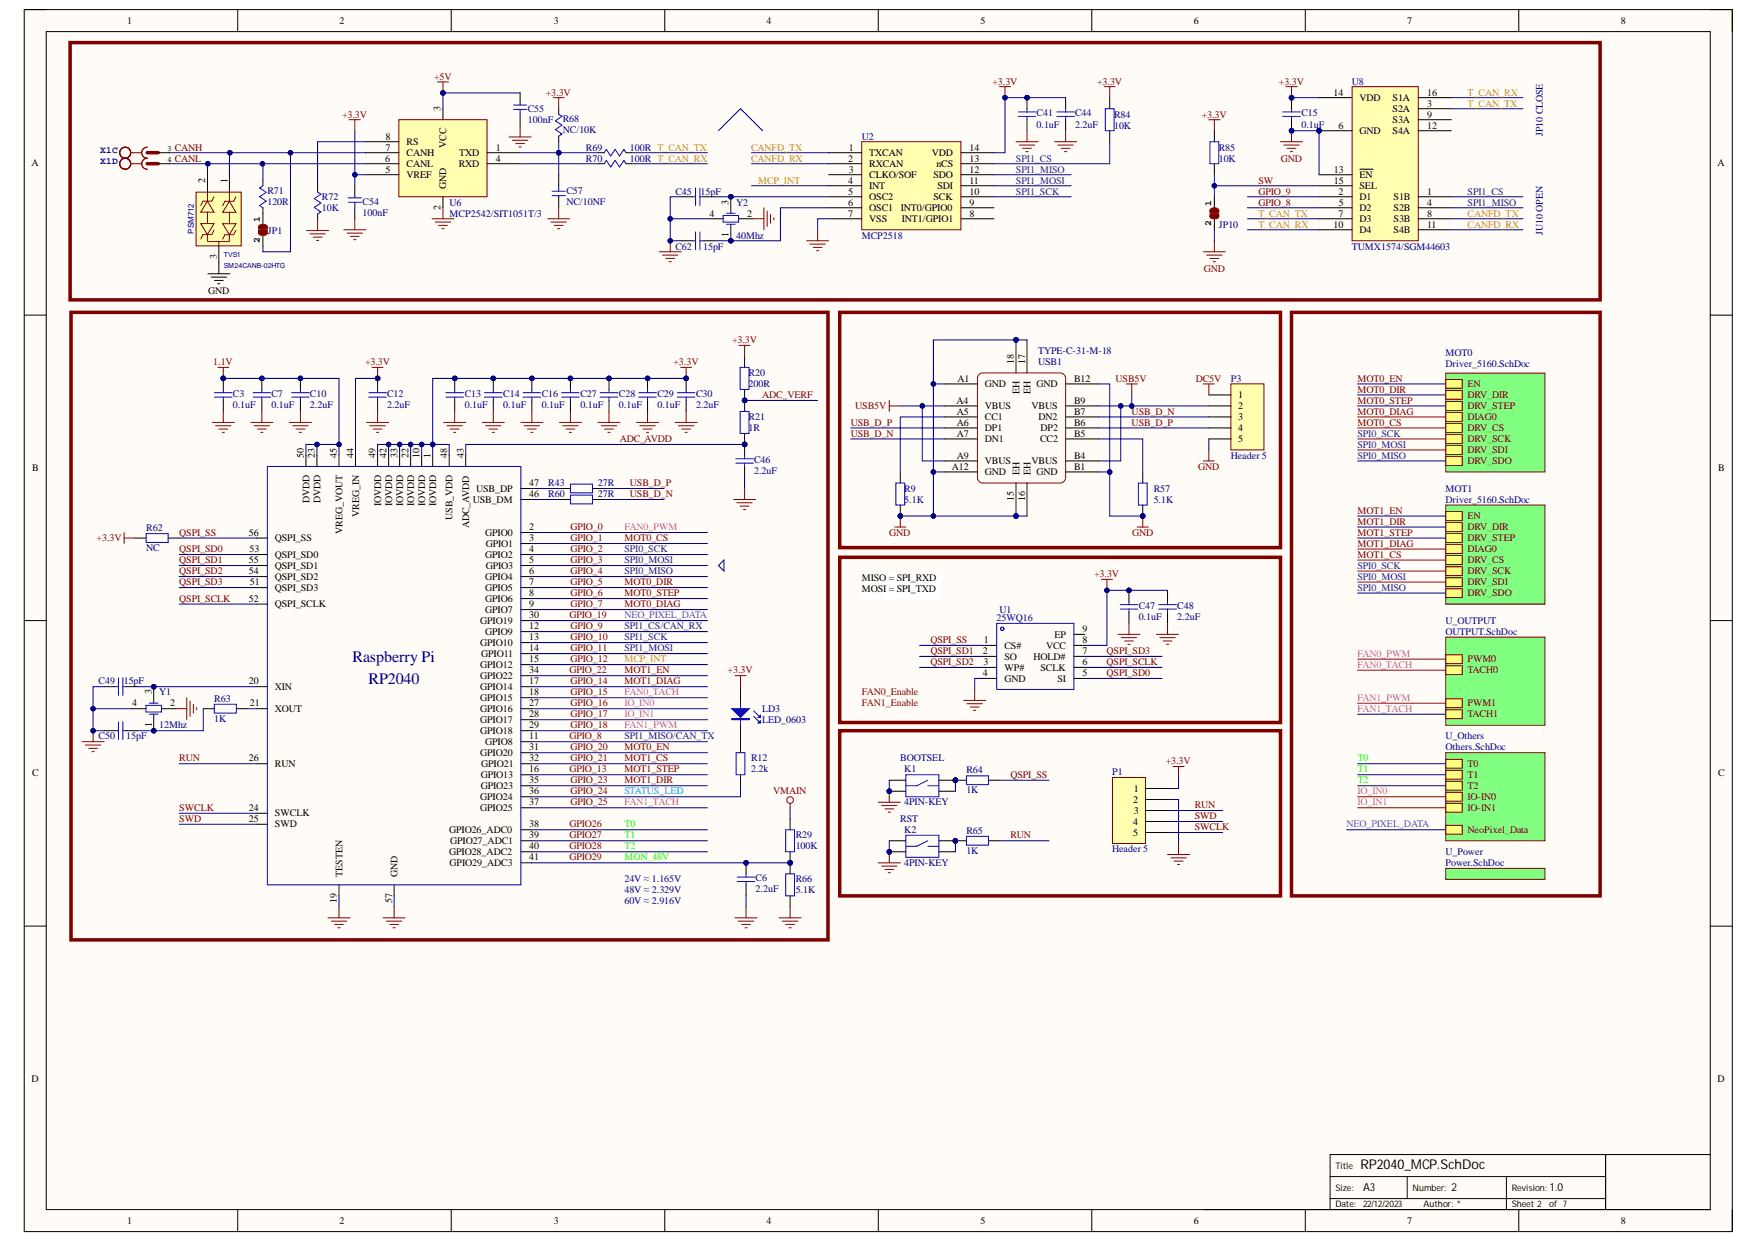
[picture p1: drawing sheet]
<svg xmlns="http://www.w3.org/2000/svg" width="297mm" height="210mm" viewBox="0 0 297 210" stroke-linecap="round" stroke-linejoin="round" font-family="sans-serif">
<defs><g id="words">
<g font-size="2.7" fill="#000080">
<text x="59.6" y="111.8">Raspberry Pi</text>
<text x="62.3" y="115.6">RP2040</text>
</g>
<text font-size="2.3" x="229.9" y="197.5">RP2040_MCP.SchDoc</text>
<g font-size="1.9">
<text x="230.3" y="201.3">A3</text>
<text x="245.3" y="201.3">2</text>
<text x="261.9" y="201.3">1.0</text>
</g>
<g font-size="1.7">
<text x="21.5" y="4.1">1</text>
<text x="57.4" y="4.1">2</text>
<text x="93.6" y="4.1">3</text>
<text x="129.5" y="4.1">4</text>
<text x="165.7" y="4.1">5</text>
<text x="201.7" y="4.1">6</text>
<text x="237.7" y="4.1">7</text>
<text x="273.9" y="4.1">8</text>
<text x="225.3" y="16.1">14</text>
<text x="229.7" y="17.1">VDD</text>
<text x="235.3" y="17.1">S1A</text>
<text x="241.1" y="16.1">16</text>
<text x="65.1" y="23.6">8</text>
<text x="74.5" y="18.8" transform="rotate(-90 74.5 18.8)">3</text>
<text x="226.2" y="21.7">6</text>
<text x="229.7" y="22.7">GND</text>
<text x="235.3" y="18.9">S2A</text>
<text x="235.3" y="20.8">S3A</text>
<text x="235.3" y="22.7">S4A</text>
<text x="241.1" y="18">3</text>
<text x="241.1" y="19.9">9</text>
<text x="241.1" y="21.7">12</text>
<text x="5.3" y="28">A</text>
<text x="65.1" y="27.3">6</text>
<text x="65.1" y="29.2">5</text>
<text x="65.1" y="25.4">7</text>
<text x="68.7" y="28.2">CANL</text>
<text x="68.7" y="26.4">CANH</text>
<text x="68.7" y="24.5">RS</text>
<text x="75.4" y="24.9" transform="rotate(-90 75.4 24.9)">VCC</text>
<text x="77.5" y="28.2">RXD</text>
<text x="77.6" y="26.4">TXD</text>
<text x="83.8" y="25.4">1</text>
<text x="83.8" y="27.3">4</text>
<text x="143.3" y="27.3">2</text>
<text x="143.4" y="25.4">1</text>
<text x="143.4" y="29.2">3</text>
<text x="146.9" y="26.4">TXCAN</text>
<text x="146.9" y="28.2">RXCAN</text>
<text x="157.5" y="26.4">VDD</text>
<text x="158.2" y="28.2">nCS</text>
<text x="163.8" y="29.2">12</text>
<text x="163.8" y="27.3">13</text>
<text x="163.8" y="25.4">14</text>
<text x="225.4" y="29.2">13</text>
<text x="290.2" y="28">A</text>
<text x="34.7" y="30.9" transform="rotate(-90 34.7 30.9)">2</text>
<text x="38.4" y="30.9" transform="rotate(-90 38.4 30.9)">1</text>
<text x="68.7" y="30.1">VREF</text>
<text x="74.5" y="35.5" transform="rotate(-90 74.5 35.5)">2</text>
<text x="75.4" y="32" transform="rotate(-90 75.4 32)">GND</text>
<text x="123.1" y="34.6" transform="rotate(-90 123.1 34.6)">3</text>
<text x="143.3" y="31">4</text>
<text x="143.3" y="32.9">5</text>
<text x="143.3" y="34.7">6</text>
<text x="146.9" y="30.1">CLKO/SOF</text>
<text x="146.9" y="32">INT</text>
<text x="146.9" y="33.8">OSC2</text>
<text x="146.9" y="35.7">OSC1</text>
<text x="152.2" y="35.7">INT0/GPIO0</text>
<text x="157.7" y="33.8">SCK</text>
<text x="157.7" y="30.1">SDO</text>
<text x="158.4" y="32">SDI</text>
<text x="163.8" y="34.7">9</text>
<text x="163.8" y="32.9">10</text>
<text x="163.8" y="31">11</text>
<text x="225.4" y="31">15</text>
<text x="226.2" y="32.9">2</text>
<text x="226.2" y="34.7">5</text>
<text x="229.7" y="33.8">D1</text>
<text x="229.7" y="35.7">D2</text>
<text x="229.7" y="30.1">EN</text>
<text x="229.7" y="32">SEL</text>
<text x="235.5" y="33.8">S1B</text>
<text x="235.5" y="35.7">S2B</text>
<text x="241.1" y="32.9">1</text>
<text x="241.1" y="34.7">4</text>
<text x="119.9" y="36.6">4</text>
<text x="123.1" y="40" transform="rotate(-90 123.1 40)">1</text>
<text x="126.2" y="36.6">2</text>
<text x="143.3" y="36.6">7</text>
<text x="146.9" y="37.5">VSS</text>
<text x="152.4" y="37.5">INT1/GPIO1</text>
<text x="163.8" y="36.6">8</text>
<text x="225.3" y="38.5">10</text>
<text x="226.2" y="36.6">7</text>
<text x="229.7" y="37.5">D3</text>
<text x="229.7" y="39.4">D4</text>
<text x="235.5" y="37.5">S3B</text>
<text x="235.5" y="39.4">S4B</text>
<text x="241.1" y="36.6">8</text>
<text x="241.1" y="38.5">11</text>
<text x="36.6" y="43.8" transform="rotate(-90 36.6 43.8)">3</text>
<text x="35.2" y="49.6">GND</text>
<text x="161.8" y="64.5">A1</text>
<text x="166.4" y="65.4">GND</text>
<text x="171.3" y="61.5" transform="rotate(-90 171.3 61.5)">18</text>
<text x="173.2" y="61.5" transform="rotate(-90 173.2 61.5)">17</text>
<text x="175.1" y="65.4">GND</text>
<text x="181.5" y="64.5">B12</text>
<text x="161.6" y="68.2">A4</text>
<text x="161.7" y="70.1">A5</text>
<text x="161.7" y="71.9">A6</text>
<text x="166.4" y="69.2">VBUS</text>
<text x="166.4" y="71">CC1</text>
<text x="172.3" y="66.5" transform="rotate(-90 172.3 66.5)">EH</text>
<text x="174.1" y="66.5" transform="rotate(-90 174.1 66.5)">EH</text>
<text x="174.3" y="69.2">VBUS</text>
<text x="175.5" y="71">DN2</text>
<text x="181.5" y="71.9">B6</text>
<text x="181.5" y="70.1">B7</text>
<text x="181.5" y="68.2">B9</text>
<text x="209.2" y="67.3">1</text>
<text x="209.2" y="69.2">2</text>
<text x="209.2" y="71">3</text>
<text x="51.4" y="77.4" transform="rotate(-90 51.4 77.4)">50</text>
<text x="53.2" y="77.4" transform="rotate(-90 53.2 77.4)">23</text>
<text x="56.9" y="77.4" transform="rotate(-90 56.9 77.4)">45</text>
<text x="59.7" y="77.4" transform="rotate(-90 59.7 77.4)">44</text>
<text x="63.5" y="77.4" transform="rotate(-90 63.5 77.4)">49</text>
<text x="65.3" y="77.4" transform="rotate(-90 65.3 77.4)">42</text>
<text x="67.2" y="77.4" transform="rotate(-90 67.2 77.4)">33</text>
<text x="69" y="77.4" transform="rotate(-90 69 77.4)">22</text>
<text x="70.9" y="77.4" transform="rotate(-90 70.9 77.4)">10</text>
<text x="72.8" y="77.4" transform="rotate(-90 72.8 77.4)">1</text>
<text x="75.6" y="77.4" transform="rotate(-90 75.6 77.4)">48</text>
<text x="78.3" y="77.4" transform="rotate(-90 78.3 77.4)">43</text>
<text x="161.7" y="73.8">A7</text>
<text x="161.7" y="77.5">A9</text>
<text x="166.4" y="72.9">DP1</text>
<text x="166.4" y="74.7">DN1</text>
<text x="175.7" y="74.7">CC2</text>
<text x="175.8" y="72.9">DP2</text>
<text x="181.5" y="77.5">B4</text>
<text x="181.5" y="73.8">B5</text>
<text x="209.2" y="72.9">4</text>
<text x="209.2" y="74.7">5</text>
<text x="5.4" y="79.6">B</text>
<text x="80.5" y="83.1">USB_DP</text>
<text x="89.4" y="82.2">47</text>
<text x="160.8" y="79.4">A12</text>
<text x="166.4" y="78.5">VBUS</text>
<text x="166.4" y="80.3">GND</text>
<text x="172.3" y="80.3" transform="rotate(-90 172.3 80.3)">EH</text>
<text x="174.1" y="80.3" transform="rotate(-90 174.1 80.3)">EH</text>
<text x="174.3" y="78.5">VBUS</text>
<text x="175.1" y="80.3">GND</text>
<text x="181.5" y="79.4">B1</text>
<text x="290.3" y="79.6">B</text>
<text x="52.3" y="85" transform="rotate(-90 52.3 85)">DVDD</text>
<text x="54.1" y="85" transform="rotate(-90 54.1 85)">DVDD</text>
<text x="60.7" y="87.3" transform="rotate(-90 60.7 87.3)">VREG_IN</text>
<text x="64.4" y="85.5" transform="rotate(-90 64.4 85.5)">IOVDD</text>
<text x="66.2" y="85.5" transform="rotate(-90 66.2 85.5)">IOVDD</text>
<text x="68.1" y="85.5" transform="rotate(-90 68.1 85.5)">IOVDD</text>
<text x="70" y="85.5" transform="rotate(-90 70 85.5)">IOVDD</text>
<text x="71.8" y="85.5" transform="rotate(-90 71.8 85.5)">IOVDD</text>
<text x="73.7" y="85.5" transform="rotate(-90 73.7 85.5)">IOVDD</text>
<text x="76.5" y="87.8" transform="rotate(-90 76.5 87.8)">USB_VDD</text>
<text x="79.3" y="89.3" transform="rotate(-90 79.3 89.3)">ADC_AVDD</text>
<text x="79.9" y="85">USB_DM</text>
<text x="89.4" y="84">46</text>
<text x="89.4" y="89.6">2</text>
<text x="171.3" y="84.7" transform="rotate(-90 171.3 84.7)">15</text>
<text x="173.2" y="84.7" transform="rotate(-90 173.2 84.7)">16</text>
<text x="42" y="90.5">56</text>
<text x="42" y="95.2">55</text>
<text x="42.1" y="93.3">53</text>
<text x="46.4" y="91.5">QSPI_SS</text>
<text x="46.4" y="94.3">QSPI_SD0</text>
<text x="57.9" y="90.2" transform="rotate(-90 57.9 90.2)">VREG_VOUT</text>
<text x="82" y="94.3">GPIO2</text>
<text x="82" y="90.5">GPIO0</text>
<text x="82.1" y="92.4">GPIO1</text>
<text x="89.4" y="95.2">5</text>
<text x="89.4" y="93.3">4</text>
<text x="89.4" y="91.5">3</text>
<text x="42" y="97.1">54</text>
<text x="42" y="101.7">52</text>
<text x="42.2" y="98.9">51</text>
<text x="46.4" y="96.1">QSPI_SD1</text>
<text x="46.4" y="98">QSPI_SD2</text>
<text x="46.4" y="99.8">QSPI_SD3</text>
<text x="82" y="101.7">GPIO6</text>
<text x="82" y="99.8">GPIO5</text>
<text x="82" y="98">GPIO4</text>
<text x="82.1" y="96.1">GPIO3</text>
<text x="89.4" y="100.8">8</text>
<text x="89.4" y="98.9">7</text>
<text x="89.4" y="97.1">6</text>
<text x="145.6" y="98.2">MISO = SPI_RXD</text>
<text x="145.6" y="100">MOSI = SPI_TXD</text>
<text x="46.4" y="102.6">QSPI_SCLK</text>
<text x="81.1" y="105.4">GPIO19</text>
<text x="82" y="103.6">GPIO7</text>
<text x="82" y="107.3">GPIO9</text>
<text x="89.4" y="102.6">9</text>
<text x="89.4" y="106.4">12</text>
<text x="89.4" y="104.5">30</text>
<text x="178.2" y="107.8">EP</text>
<text x="182.9" y="106.9">9</text>
<text x="81.1" y="112.9">GPIO12</text>
<text x="81.1" y="109.1">GPIO10</text>
<text x="81.3" y="111">GPIO11</text>
<text x="89.4" y="113.8">34</text>
<text x="89.4" y="111.9">15</text>
<text x="89.4" y="110.1">14</text>
<text x="89.4" y="108.2">13</text>
<text x="166.1" y="110.6">2</text>
<text x="166.2" y="112.4">3</text>
<text x="166.3" y="108.7">1</text>
<text x="169.7" y="109.7">CS#</text>
<text x="169.7" y="111.5">SO</text>
<text x="169.7" y="113.4">WP#</text>
<text x="174.6" y="111.5">HOLD#</text>
<text x="175.8" y="113.4">SCLK</text>
<text x="176.7" y="109.7">VCC</text>
<text x="182.9" y="112.4">6</text>
<text x="182.9" y="110.6">7</text>
<text x="182.9" y="108.7">8</text>
<text x="22.3" y="119.4">4</text>
<text x="25.6" y="117.3" transform="rotate(-90 25.6 117.3)">3</text>
<text x="28.8" y="119.4">2</text>
<text x="42" y="115.7">20</text>
<text x="42.2" y="119.4">21</text>
<text x="46.4" y="116.6">XIN</text>
<text x="81.1" y="118.4">GPIO15</text>
<text x="81.1" y="116.6">GPIO14</text>
<text x="81.1" y="114.7">GPIO22</text>
<text x="89.4" y="119.4">27</text>
<text x="89.4" y="117.5">18</text>
<text x="89.4" y="115.7">17</text>
<text x="166.1" y="114.3">4</text>
<text x="169.7" y="115.2">GND</text>
<text x="178.7" y="115.2">SI</text>
<text x="182.9" y="114.3">5</text>
<text x="25.6" y="122.8" transform="rotate(-90 25.6 122.8)">1</text>
<text x="46.4" y="120.3">XOUT</text>
<text x="81.1" y="124">GPIO18</text>
<text x="81.1" y="122.2">GPIO17</text>
<text x="81.1" y="120.3">GPIO16</text>
<text x="82" y="125.9">GPIO8</text>
<text x="89.4" y="125">11</text>
<text x="89.4" y="123.1">29</text>
<text x="89.4" y="121.2">28</text>
<text x="5.4" y="131.2">C</text>
<text x="42" y="128.7">26</text>
<text x="46.4" y="129.6">RUN</text>
<text x="81.1" y="127.7">GPIO20</text>
<text x="81.2" y="131.5">GPIO13</text>
<text x="81.3" y="129.6">GPIO21</text>
<text x="89.4" y="130.5">16</text>
<text x="89.4" y="128.7">32</text>
<text x="89.4" y="126.8">31</text>
<text x="290.3" y="131.2">C</text>
<text x="42" y="137">24</text>
<text x="46.4" y="138">SWCLK</text>
<text x="81.1" y="137">GPIO25</text>
<text x="81.1" y="135.2">GPIO24</text>
<text x="81.2" y="133.3">GPIO23</text>
<text x="89.4" y="136.1">37</text>
<text x="89.4" y="134.3">36</text>
<text x="89.4" y="132.4">35</text>
<text x="191.5" y="135.7">2</text>
<text x="191.5" y="133.8">1</text>
<text x="191.5" y="137.6">3</text>
<text x="42" y="138.9">25</text>
<text x="46.4" y="139.8">SWD</text>
<text x="75.9" y="140.8">GPIO26_ADC0</text>
<text x="76.1" y="142.6">GPIO27_ADC1</text>
<text x="89.4" y="143.6">40</text>
<text x="89.4" y="141.7">39</text>
<text x="89.4" y="139.8">38</text>
<text x="191.5" y="139.4">4</text>
<text x="191.5" y="141.3">5</text>
<text x="57.9" y="148.2" transform="rotate(-90 57.9 148.2)">TESTEN</text>
<text x="67.2" y="148.2" transform="rotate(-90 67.2 148.2)">GND</text>
<text x="75.9" y="144.5">GPIO28_ADC2</text>
<text x="76" y="146.3">GPIO29_ADC3</text>
<text x="89.4" y="145.4">41</text>
<text x="56.9" y="152.6" transform="rotate(-90 56.9 152.6)">19</text>
<text x="66.2" y="152.6" transform="rotate(-90 66.2 152.6)">57</text>
<text x="5.3" y="182.9">D</text>
<text x="290.2" y="182.9">D</text>
<text x="21.5" y="206.8">1</text>
<text x="57.4" y="206.8">2</text>
<text x="93.6" y="206.8">3</text>
<text x="129.5" y="206.8">4</text>
<text x="165.7" y="206.8">5</text>
<text x="201.7" y="206.8">6</text>
<text x="237.7" y="206.8">7</text>
<text x="273.9" y="206.8">8</text>
</g>
<g font-size="1.7" fill="#800000">
<text x="73.4" y="13.4">+5V</text>
<text x="92.2" y="16.1">+3.3V</text>
<text x="167.7" y="14.3">+3.3V</text>
<text x="185.4" y="14.3">+3.3V</text>
<text x="216.1" y="14.3">+3.3V</text>
<text x="57.8" y="19.9">+3.3V</text>
<text x="203.1" y="19.9">+3.3V</text>
<text x="29.5" y="25.4">CANH</text>
<text x="29.5" y="27.3">CANL</text>
<text x="216.4" y="27.3">GND</text>
<text x="212.6" y="31">SW</text>
<text x="212.6" y="32.9">GPIO_9</text>
<text x="212.6" y="34.7">GPIO_8</text>
<text x="203.4" y="45.9">GND</text>
<text x="123.7" y="58">+3.3V</text>
<text x="36" y="61.7">1.1V</text>
<text x="61.7" y="61.7">+3.3V</text>
<text x="113.8" y="61.7">+3.3V</text>
<text x="188.5" y="64.5">USB5V</text>
<text x="202" y="64.5">DC5V</text>
<text x="229.4" y="64.5">MOT0_EN</text>
<text x="248" y="65.4">EN</text>
<text x="128.8" y="67.3">ADC_VERF</text>
<text x="143.7" y="71.9">USB_D_P</text>
<text x="144.5" y="69.2">USB5V</text>
<text x="191.2" y="71.9">USB_D_P</text>
<text x="191.2" y="70.1">USB_D_N</text>
<text x="229.4" y="66.4">MOT0_DIR</text>
<text x="229.4" y="68.2">MOT0_STEP</text>
<text x="229.4" y="70.1">MOT0_DIAG</text>
<text x="229.4" y="71.9">MOT0_CS</text>
<text x="248" y="71">DIAG0</text>
<text x="248" y="69.2">DRV_STEP</text>
<text x="248" y="67.3">DRV_DIR</text>
<text x="104.7" y="74.7">ADC_AVDD</text>
<text x="143.7" y="73.8">USB_D_N</text>
<text x="248" y="74.7">DRV_SCK</text>
<text x="248" y="76.6">DRV_SDI</text>
<text x="248" y="72.9">DRV_CS</text>
<text x="106.4" y="82.2">USB_D_P</text>
<text x="202.5" y="79.4">GND</text>
<text x="248" y="78.5">DRV_SDO</text>
<text x="96.4" y="89.6">GPIO_0</text>
<text x="106.4" y="84">USB_D_N</text>
<text x="229.4" y="86.8">MOT1_EN</text>
<text x="229.4" y="88.7">MOT1_DIR</text>
<text x="248" y="87.8">EN</text>
<text x="248" y="89.6">DRV_DIR</text>
<text x="16.3" y="91.5">+3.3V</text>
<text x="30.3" y="95.2">QSPI_SD1</text>
<text x="30.3" y="90.5">QSPI_SS</text>
<text x="30.3" y="93.3">QSPI_SD0</text>
<text x="96.4" y="91.5">GPIO_1</text>
<text x="96.4" y="93.3">GPIO_2</text>
<text x="96.4" y="95.2">GPIO_3</text>
<text x="105.5" y="91.5">MOT0_CS</text>
<text x="150.3" y="90.5">GND</text>
<text x="191.3" y="90.5">GND</text>
<text x="229.4" y="90.5">MOT1_STEP</text>
<text x="229.4" y="92.4">MOT1_DIAG</text>
<text x="229.4" y="94.3">MOT1_CS</text>
<text x="248" y="95.2">DRV_CS</text>
<text x="248" y="93.3">DIAG0</text>
<text x="248" y="91.5">DRV_STEP</text>
<text x="30.3" y="97.1">QSPI_SD2</text>
<text x="30.3" y="98.9">QSPI_SD3</text>
<text x="30.3" y="101.7">QSPI_SCLK</text>
<text x="96.4" y="97.1">GPIO_4</text>
<text x="96.4" y="98.9">GPIO_5</text>
<text x="96.4" y="100.8">GPIO_6</text>
<text x="105.5" y="98.9">MOT0_DIR</text>
<text x="105.5" y="100.8">MOT0_STEP</text>
<text x="184.9" y="97.5">+3.3V</text>
<text x="248" y="97.1">DRV_SCK</text>
<text x="248" y="98.9">DRV_SDI</text>
<text x="248" y="100.8">DRV_SDO</text>
<text x="96.2" y="104.5">GPIO_19</text>
<text x="96.4" y="102.6">GPIO_7</text>
<text x="96.4" y="106.4">GPIO_9</text>
<text x="105.5" y="102.6">MOT0_DIAG</text>
<text x="96.2" y="113.8">GPIO_22</text>
<text x="96.4" y="108.2">GPIO_10</text>
<text x="96.4" y="110.1">GPIO_11</text>
<text x="96.4" y="111.9">GPIO_12</text>
<text x="105.5" y="113.8">MOT1_EN</text>
<text x="122.9" y="113.8">+3.3V</text>
<text x="157.2" y="110.6">QSPI_SD1</text>
<text x="157.2" y="112.4">QSPI_SD2</text>
<text x="157.2" y="108.7">QSPI_SS</text>
<text x="187" y="110.6">QSPI_SD3</text>
<text x="187" y="112.4">QSPI_SCLK</text>
<text x="248" y="113.8">TACH0</text>
<text x="248" y="111.9">PWM0</text>
<text x="96.4" y="115.7">GPIO_14</text>
<text x="96.4" y="117.5">GPIO_15</text>
<text x="96.4" y="119.4">GPIO_16</text>
<text x="105.5" y="115.7">MOT1_DIAG</text>
<text x="187" y="114.3">QSPI_SD0</text>
<text x="248" y="119.4">PWM1</text>
<text x="96.2" y="125">GPIO_8</text>
<text x="96.4" y="121.2">GPIO_17</text>
<text x="96.4" y="123.1">GPIO_18</text>
<text x="248" y="121.2">TACH1</text>
<text x="30.3" y="128.7">RUN</text>
<text x="96.2" y="130.5">GPIO_13</text>
<text x="96.4" y="126.8">GPIO_20</text>
<text x="96.4" y="128.7">GPIO_21</text>
<text x="105.5" y="126.8">MOT0_EN</text>
<text x="105.5" y="130.5">MOT1_STEP</text>
<text x="105.5" y="128.7">MOT1_CS</text>
<text x="170.7" y="131.5">QSPI_SS</text>
<text x="197" y="129.2">+3.3V</text>
<text x="248" y="129.6">T0</text>
<text x="248" y="131.5">T1</text>
<text x="30.3" y="137">SWCLK</text>
<text x="96.4" y="132.4">GPIO_23</text>
<text x="96.4" y="134.3">GPIO_24</text>
<text x="96.4" y="136.1">GPIO_25</text>
<text x="105.5" y="132.4">MOT1_DIR</text>
<text x="130.6" y="134.3">VMAIN</text>
<text x="201.9" y="136.6">RUN</text>
<text x="248" y="135.2">IO-IN0</text>
<text x="248" y="137">IO-IN1</text>
<text x="248" y="133.3">T2</text>
<text x="30.3" y="138.9">SWD</text>
<text x="96.2" y="139.8">GPIO26</text>
<text x="96.2" y="141.7">GPIO27</text>
<text x="96.2" y="143.6">GPIO28</text>
<text x="170.7" y="141.7">RUN</text>
<text x="201.9" y="140.3">SWCLK</text>
<text x="201.9" y="138.5">SWD</text>
<text x="248" y="140.8">NeoPixel_Data</text>
<text x="96.2" y="145.4">GPIO29</text>
</g>
<g font-size="1.7" fill="#000080">
<text x="228.4" y="14.3">U8</text>
<text x="89.2" y="18.8">C55</text>
<text x="89.2" y="20.7">100nF</text>
<text x="95.1" y="20.5">R68</text>
<text x="95.1" y="22.5">NC/10K</text>
<text x="145.6" y="23.6">U2</text>
<text x="175.1" y="19.6">C41</text>
<text x="175.1" y="21.6">0.1uF</text>
<text x="181.7" y="19.6">C44</text>
<text x="181.7" y="21.6">2.2uF</text>
<text x="188.2" y="19.9">R84</text>
<text x="188.2" y="21.7">10K</text>
<text x="219.9" y="19.6">C15</text>
<text x="219.9" y="21.6">0.1uF</text>
<text x="260.7" y="23" transform="rotate(-90 260.7 23)">JP10 CLOSE</text>
<text x="99" y="25.4">R69</text>
<text x="99" y="27.3">R70</text>
<text x="106.4" y="25.4">100R T_CAN_TX</text>
<text x="106.4" y="27.3">100R T_CAN_RX</text>
<text x="205.9" y="25.4">R85</text>
<text x="205.9" y="27.3">10K</text>
<text x="45.2" y="32.7">R71</text>
<text x="45.2" y="34.6">120R</text>
<text x="54.4" y="33.7">R72</text>
<text x="54.4" y="35.6">10K</text>
<text x="61.3" y="34.6">C54</text>
<text x="76" y="34.8">U6</text>
<text x="95.7" y="32.7">C57</text>
<text x="95.7" y="34.6">NC/10NF</text>
<text x="114.1" y="32.9">C45</text>
<text x="118.4" y="32.9">15pF</text>
<text x="124.4" y="34.7">Y2</text>
<text x="45.3" y="39.5">JP1</text>
<text x="61.3" y="36.4">100nF</text>
<text x="76" y="36.7">MCP2542/SIT1051T/3</text>
<text x="124.4" y="40.3">40Mhz</text>
<text x="145.6" y="40.3">MCP2518</text>
<text x="205.9" y="38.5">JP10</text>
<text x="260.7" y="39.7" transform="rotate(-90 260.7 39.7)">JU10 OPEN</text>
<text x="114.1" y="42.2">C62</text>
<text x="118.8" y="42.2">15pF</text>
<text x="228.4" y="42.2">TUMX1574/SGM44603</text>
<text x="175.4" y="59.9">TYPE-C-31-M-18</text>
<text x="126.5" y="63.6">R20</text>
<text x="126.5" y="65.4">200R</text>
<text x="175.4" y="61.7">USB1</text>
<text x="208" y="64.5">P3</text>
<text x="244.3" y="60.1">MOT0</text>
<text x="244.3" y="62">Driver_5160.SchDoc</text>
<text x="39.3" y="67.1">C3</text>
<text x="39.3" y="69">0.1uF</text>
<text x="45.9" y="67.1">C7</text>
<text x="45.9" y="69">0.1uF</text>
<text x="52.4" y="67.1">C10</text>
<text x="52.4" y="69">2.2uF</text>
<text x="65.4" y="67.1">C12</text>
<text x="65.4" y="69">2.2uF</text>
<text x="78.5" y="67.1">C13</text>
<text x="78.5" y="69">0.1uF</text>
<text x="85" y="67.1">C14</text>
<text x="85" y="69">0.1uF</text>
<text x="91.5" y="67.1">C16</text>
<text x="91.5" y="69">0.1uF</text>
<text x="98.1" y="67.1">C27</text>
<text x="98.1" y="69">0.1uF</text>
<text x="104.6" y="67.1">C28</text>
<text x="104.6" y="69">0.1uF</text>
<text x="111.1" y="67.1">C29</text>
<text x="111.1" y="69">0.1uF</text>
<text x="117.6" y="67.1">C30</text>
<text x="117.6" y="69">2.2uF</text>
<text x="126.5" y="71">R21</text>
<text x="126.5" y="72.9">1R</text>
<text x="208" y="77.5">Header 5</text>
<text x="92.6" y="82.2">R43</text>
<text x="101" y="82.2">27R</text>
<text x="127.4" y="78.3">C46</text>
<text x="127.4" y="80.1">2.2uF</text>
<text x="152.8" y="83.1">R9</text>
<text x="194.9" y="83.1">R57</text>
<text x="244.3" y="83.1">MOT1</text>
<text x="24.7" y="89.8">R62</text>
<text x="92.6" y="84">R60</text>
<text x="101" y="84">27R</text>
<text x="152.8" y="85">5.1K</text>
<text x="194.9" y="85">5.1K</text>
<text x="244.3" y="85">Driver_5160.SchDoc</text>
<text x="24.7" y="93.2">NC</text>
<text x="168.4" y="105">25WQ16</text>
<text x="168.9" y="103.6">U1</text>
<text x="192.4" y="102.9">C47</text>
<text x="192.4" y="104.7">0.1uF</text>
<text x="198.9" y="102.9">C48</text>
<text x="198.9" y="104.7">2.2uF</text>
<text x="244.3" y="105.4">U_OUTPUT</text>
<text x="244.3" y="107.3">OUTPUT.SchDoc</text>
<text x="16.7" y="115.7">C49</text>
<text x="20.9" y="115.7">15pF</text>
<text x="26.9" y="117.5">Y1</text>
<text x="36.2" y="118.6">R63</text>
<text x="16.7" y="125">C50</text>
<text x="21.3" y="125">15pF</text>
<text x="26.9" y="123.1">12Mhz</text>
<text x="36.2" y="122">1K</text>
<text x="128.8" y="120.3">LD3</text>
<text x="128.8" y="122.2">LED_0603</text>
<text x="244.3" y="125">U_Others</text>
<text x="126.9" y="128.7">R12</text>
<text x="126.9" y="130.5">2.2k</text>
<text x="152.1" y="128.7">BOOTSEL</text>
<text x="152.8" y="130.5">K1</text>
<text x="163.3" y="130.7">R64</text>
<text x="187.9" y="131">P1</text>
<text x="244.3" y="126.8">Others.SchDoc</text>
<text x="152.8" y="136.1">4PIN-KEY</text>
<text x="163.3" y="134.1">1K</text>
<text x="134.4" y="141.7">R29</text>
<text x="134.4" y="143.6">100K</text>
<text x="152.1" y="138.9">RST</text>
<text x="152.8" y="140.8">K2</text>
<text x="163.3" y="140.9">R65</text>
<text x="105.5" y="149.1">24V ≈ 1.165V</text>
<text x="127.7" y="149">C6</text>
<text x="134.4" y="149.1">R66</text>
<text x="152.8" y="146.3">4PIN-KEY</text>
<text x="163.3" y="144.3">1K</text>
<text x="187.9" y="144.1">Header 5</text>
<text x="244.3" y="144.5">U_Power</text>
<text x="244.3" y="146.3">Power.SchDoc</text>
<text x="105.5" y="151">48V ≈ 2.329V</text>
<text x="105.5" y="152.9">60V ≈ 2.916V</text>
<text x="127.7" y="150.8">2.2uF</text>
<text x="134.4" y="151">5.1K</text>
</g>
<g font-size="1.7" fill="#f90">
<text x="248" y="16.1">T_CAN_RX</text>
<text x="248" y="18">T_CAN_TX</text>
<text x="126.9" y="25.4">CANFD_TX</text>
<text x="126.9" y="27.3">CANFD_RX</text>
<text x="128.1" y="31">MCP_INT</text>
<text x="212.6" y="38.5">T_CAN_RX</text>
<text x="212.6" y="36.6">T_CAN_TX</text>
<text x="248" y="36.6">CANFD_TX</text>
<text x="248" y="38.5">CANFD_RX</text>
<text x="105.5" y="111.9">MCP_INT</text>
</g>
<g font-size="1.7" fill="#351c75">
<text x="171.7" y="29.2">SPI1_MISO</text>
<text x="171.7" y="27.3">SPI1_CS</text>
<text x="171.7" y="31">SPI1_MOSI</text>
<text x="171.7" y="32.9">SPI1_SCK</text>
<text x="248" y="34.7">SPI1_MISO</text>
<text x="248" y="32.9">SPI1_CS</text>
<text x="229.4" y="77.5">SPI0_MISO</text>
<text x="229.4" y="75.7">SPI0_MOSI</text>
<text x="229.4" y="73.8">SPI0_SCK</text>
<text x="105.5" y="95.2">SPI0_MOSI</text>
<text x="105.5" y="93.3">SPI0_SCK</text>
<text x="105.5" y="97.1">SPI0_MISO</text>
<text x="229.4" y="99.8">SPI0_MISO</text>
<text x="229.4" y="98">SPI0_MOSI</text>
<text x="229.4" y="96.1">SPI0_SCK</text>
<text x="105.5" y="106.4">SPI1_CS/CAN_RX</text>
<text x="105.5" y="108.2">SPI1_SCK</text>
<text x="105.5" y="110.1">SPI1_MOSI</text>
<text x="105.5" y="125">SPI1_MISO/CAN_TX</text>
</g>
<g font-size="1.7" fill="#f0f">
<text x="105.5" y="89.6">FAN0_PWM</text>
<text x="229.4" y="111">FAN0_PWM</text>
<text x="229.4" y="112.9">FAN0_TACH</text>
<text x="105.5" y="117.5">FAN0_TACH</text>
<text x="105.5" y="119.4">IO_IN0</text>
<text x="229.4" y="118.4">FAN1_PWM</text>
<text x="105.5" y="121.2">IO_IN1</text>
<text x="105.5" y="123.1">FAN1_PWM</text>
<text x="229.4" y="120.3">FAN1_TACH</text>
<text x="105.5" y="136.1">FAN1_TACH</text>
<text x="229.4" y="134.3">IO_IN0</text>
<text x="229.4" y="136.1">IO_IN1</text>
</g>
<g font-size="1.7" fill="#90f">
<text x="105.5" y="104.5">NEO_PIXEL_DATA</text>
<text x="227.5" y="139.8">NEO_PIXEL_DATA</text>
</g>
<g font-size="1.7" fill="#980000">
<text x="145.6" y="117.5">FAN0_Enable</text>
<text x="145.6" y="119.4">FAN1_Enable</text>
</g>
<g font-size="1.7" fill="#0f0">
<text x="229.4" y="128.7">T0</text>
<text x="229.4" y="130.5">T1</text>
<text x="229.4" y="132.4">T2</text>
<text x="105.5" y="139.8">T0</text>
<text x="105.5" y="141.7">T1</text>
<text x="105.5" y="143.6">T2</text>
<text x="105.5" y="145.4">MON_48V</text>
</g>
<text font-size="1.7" fill="#00b1ff" x="105.5" y="134.3">STATUS_LED</text>
<g font-size="1.6" fill="#000080">
<text x="16.9" y="25.8">X1C</text>
<text x="16.9" y="27.6">X1D</text>
</g>
<g font-size="1.6">
<text x="204.7" y="34.7" transform="rotate(-90 204.7 34.7)">1</text>
<text x="43.9" y="41" transform="rotate(-90 43.9 41)">2</text>
<text x="43.9" y="37.5" transform="rotate(-90 43.9 37.5)">1</text>
<text x="204.7" y="38.2" transform="rotate(-90 204.7 38.2)">2</text>
</g>
<g font-size="1.5">
<text x="225.6" y="197.5">Title</text>
<text x="225.6" y="201.2">Size:</text>
<text x="238.7" y="201.2">Number:</text>
<text x="255.4" y="201.2">Revision:</text>
<text x="225.6" y="204">Date:</text>
<text x="230.3" y="204">22/12/2023</text>
<text x="240.5" y="204">Author: *</text>
<text x="255.4" y="204">Sheet 2</text>
<text x="261.8" y="204">of 7</text>
</g>
<g font-size="1.4">
<text x="28.3" y="25.4">3</text>
<text x="28.3" y="27.3">4</text>
</g>
<text font-size="1.4" fill="#000080" x="32.7" y="39.5" transform="rotate(-90 32.7 39.5)">PSM712</text>
<g font-size="1.2" fill="#000080">
<text x="37.8" y="43.4">TVS1</text>
<text x="37.8" y="45.2">SM24CANB-02HTG</text>
</g>
</g></defs>
<path d="M4.1 1.6h288.6v206.5h-288.6z" fill-rule="evenodd" fill="#fffcf8"/>
<path d="M4.1 1.6h288.6v206.5h-288.6z" fill="none" stroke="#000" stroke-width=".17"/>
<path d="M7.8 5.3h281.2v199.1h-281.2z" fill-rule="evenodd" fill="#fffcf8"/>
<g fill="none" stroke="#000" stroke-width=".17">
<path d="M4.1 1.6h3.7M7.8 5.3h281.2v199.1h-281.2zM40.2 1.6v3.7M76.2 1.6v3.7M112.3 1.6v3.7M148.4 1.6v3.7M184.5 1.6v3.7M220.5 1.6v3.7M256.6 1.6v3.7M289 1.6h3.7v3.7M4.1 53.3h3.7M289 53.3h3.7"/>
<path d="M4.1 104.9h3.7M289 104.9h3.7M4.1 156.5h3.7M289 156.5h3.7M224.7 198.8h46.6M237.8 198.8v3.8M254.5 198.8v5.6M271.3 195.1v9.3M289 195.1h-64.3v9.3M40.2 204.4v3.7M76.2 204.4v3.7M112.3 204.4v3.7"/>
<path d="M148.4 204.4v3.7M184.5 204.4v3.7M203.3 204.4h85.7M220.5 204.4v3.7M224.7 202.6h46.6M256.6 204.4v3.7M292.7 204.4v3.7"/>
</g>
<circle cx="193.1" cy="87.2" r=".37" fill="#000080"/>
<circle cx="193.1" cy="87.2" r=".37" fill="none" stroke="#000080" stroke-width=".17"/>
<path d="M193.1 79.8v1.8M193.1 85.4v1.8" fill="none" stroke="#000" stroke-width=".17"/>
<circle cx="193.1" cy="87.2" r=".37" fill="#000080"/>
<circle cx="193.1" cy="87.2" r=".37" fill="none" stroke="#000080" stroke-width=".17"/>
<path d="M192.3 81.6h1.5v3.8h-1.5z" fill="none" stroke="#00f" stroke-width=".17"/>
<circle cx="152.1" cy="87.2" r=".37" fill="#000080"/>
<circle cx="152.1" cy="87.2" r=".37" fill="none" stroke="#000080" stroke-width=".17"/>
<path d="M152.1 79.8v1.8M152.1 85.3v1.9" fill="none" stroke="#000" stroke-width=".17"/>
<circle cx="152.1" cy="87.2" r=".37" fill="#000080"/>
<circle cx="152.1" cy="87.2" r=".37" fill="none" stroke="#000080" stroke-width=".17"/>
<path d="M151.4 81.6h1.5v3.7h-1.5z" fill="none" stroke="#00f" stroke-width=".17"/>
<path d="M151.2 89.1h1.8M152.1 87.2v1.9" fill="none" stroke="#800000" stroke-width=".17"/>
<circle cx="152.1" cy="87.2" r=".37" fill="#000080"/>
<circle cx="152.1" cy="87.2" r=".37" fill="none" stroke="#000080" stroke-width=".17"/>
<path d="M192.2 89.1h1.8M193.1 87.2v1.9" fill="none" stroke="#800000" stroke-width=".17"/>
<circle cx="193.1" cy="87.2" r=".37" fill="#000080"/>
<g fill="none" stroke="#000080" stroke-width=".17">
<path d="M152.1 68.6h7.5M185.6 74.2h7.5v5.6M185.6 70.5h18.7"/>
<circle cx="193.1" cy="87.2" r=".37"/>
</g>
<circle cx="155.8" cy="68.6" r=".37" fill="#000080"/>
<g fill="none" stroke="#000080" stroke-width=".17">
<path d="M185.6 79.8h1.9"/>
<circle cx="155.8" cy="68.6" r=".37"/>
</g>
<circle cx="187.5" cy="79.8" r=".37" fill="#000080"/>
<g fill="none" stroke="#000080" stroke-width=".17">
<path d="M185.6 64.9h1.9v22.3h5.6"/>
<circle cx="187.5" cy="79.8" r=".37"/>
</g>
<circle cx="193.1" cy="87.2" r=".37" fill="#000080"/>
<circle cx="193.1" cy="87.2" r=".37" fill="none" stroke="#000080" stroke-width=".17"/>
<circle cx="187.5" cy="79.8" r=".37" fill="#000080"/>
<g fill="none" stroke="#000080" stroke-width=".17">
<path d="M159.6 64.9h-1.9v14.9h1.9"/>
<circle cx="187.5" cy="79.8" r=".37"/>
</g>
<circle cx="157.7" cy="64.9" r=".37" fill="#000080"/>
<circle cx="157.7" cy="64.9" r=".37" fill="none" stroke="#000080" stroke-width=".17"/>
<circle cx="157.7" cy="79.8" r=".37" fill="#000080"/>
<g fill="none" stroke="#000080" stroke-width=".17">
<path d="M157.7 79.8v7.4h-5.6"/>
<circle cx="157.7" cy="79.8" r=".37"/>
</g>
<circle cx="157.7" cy="79.8" r=".37" fill="#000080"/>
<circle cx="157.7" cy="79.8" r=".37" fill="none" stroke="#000080" stroke-width=".17"/>
<circle cx="157.7" cy="87.2" r=".37" fill="#000080"/>
<circle cx="157.7" cy="87.2" r=".37" fill="none" stroke="#000080" stroke-width=".17"/>
<circle cx="152.1" cy="87.2" r=".37" fill="#000080"/>
<g fill="none" stroke="#000080" stroke-width=".17">
<path d="M143.7 74.2h15.9M143.7 72.3h15.9M155.8 68.6v9.3h3.8M159.6 70.5h-7.5v9.3"/>
<circle cx="152.1" cy="87.2" r=".37"/>
</g>
<circle cx="155.8" cy="68.6" r=".37" fill="#000080"/>
<g fill="none" stroke="#000080" stroke-width=".17">
<path d="M157.7 87.2h15.8"/>
<circle cx="155.8" cy="68.6" r=".37"/>
</g>
<circle cx="157.7" cy="87.2" r=".37" fill="#000080"/>
<circle cx="157.7" cy="87.2" r=".37" fill="none" stroke="#000080" stroke-width=".17"/>
<circle cx="171.7" cy="87.2" r=".37" fill="#000080"/>
<g fill="none" stroke="#000080" stroke-width=".17">
<path d="M30.3 93.7h13M30.3 95.6h13M30.3 97.4h13M30.3 99.3h13M30.3 90.9h13M30.3 102.1h13M155.4 110.9h11.1M155.4 112.8h11.1M166.5 114.7h-1.8v1.8M183.3 110.9h13M183.3 112.8h13M183.3 114.7h13"/>
<circle cx="171.7" cy="87.2" r=".37"/>
</g>
<g fill="none" stroke="#00f" stroke-width=".17">
<path d="M45.2 78.8h42.8v70.7h-42.8zM168.4 105.3h13v11.2h-13z"/>
<circle cx="169.3" cy="106.3" r=".28"/>
</g>
<g fill="none" stroke="#000" stroke-width=".17">
<path d="M51.7 77v1.8M53.6 77v1.8M57.3 77v1.8M60.1 77v1.8M63.8 77v1.8M65.7 77v1.8M67.5 77v1.8M69.4 77v1.8M71.2 77v1.8M73.1 77v1.8M75.9 77v1.8M78.7 77v1.8"/>
<path d="M43.3 99.3h1.9M43.3 97.4h1.9M43.3 90.9h1.9M43.3 95.6h1.9M43.3 93.7h1.9M88 99.3h1.9M88 97.4h1.9M88 95.6h1.9M88 93.7h1.9M88 82.6h1.9M88 84.4h1.9M88 91.9h1.9"/>
<path d="M88 90h1.9M43.3 102.1h1.9M43.3 119.8h1.9M43.3 116.1h1.9M88 103h1.9M88 101.2h1.9M88 119.8h1.9M88 116.1h1.9M88 117.9h1.9M88 114.2h1.9M88 112.3h1.9M88 110.5h1.9"/>
<path d="M88 108.6h1.9M88 106.7h1.9M88 104.9h1.9M166.5 109.1h1.9M166.5 110.9h1.9M166.5 112.8h1.9M166.5 114.7h1.9M181.4 109.1h1.9M181.4 110.9h1.9M181.4 112.8h1.9M181.4 114.7h1.9M181.4 107.2h1.9"/>
<path d="M43.3 129.1h1.9M43.3 139.3h1.9M43.3 137.4h1.9M88 136.5h1.9M88 134.7h1.9M88 132.8h1.9M88 130.9h1.9M88 129.1h1.9M88 127.2h1.9M88 125.4h1.9M88 123.5h1.9M88 121.6h1.9"/>
<path d="M57.3 149.5v1.9M66.6 149.5v1.9M88 145.8h1.9M88 144h1.9M88 142.1h1.9M88 140.2h1.9"/>
</g>
<path d="M162.8 118.4h3.7M163.4 118.9h2.6M163.9 119.5h1.5M164.7 116.5v1.9M164.5 120.1h.4" fill="none" stroke="#800000" stroke-width=".17"/>
<circle cx="125.8" cy="67.7" r=".37" fill="#000080"/>
<circle cx="125.8" cy="67.7" r=".37" fill="none" stroke="#000080" stroke-width=".17"/>
<path d="M125.8 60.2v1.9M125.8 65.8v1.9" fill="none" stroke="#000" stroke-width=".17"/>
<circle cx="125.8" cy="67.7" r=".37" fill="#000080"/>
<g fill="none" stroke="#000080" stroke-width=".17">
<path d="M150.3 131.9v1.8"/>
<circle cx="125.8" cy="67.7" r=".37"/>
</g>
<path d="M125.1 62.1h1.5v3.7h-1.5z" fill="none" stroke="#00f" stroke-width=".17"/>
<circle cx="150.3" cy="133.7" r=".37" fill="#000080"/>
<circle cx="150.3" cy="133.7" r=".37" fill="none" stroke="#000080" stroke-width=".17"/>
<circle cx="190.8" cy="99.8" r=".37" fill="#000080"/>
<circle cx="190.8" cy="99.8" r=".37" fill="none" stroke="#000080" stroke-width=".17"/>
<path d="M190.8 99.8v1.8M190.8 103.5v1.8" fill="none" stroke="#000" stroke-width=".17"/>
<circle cx="190.8" cy="99.8" r=".37" fill="#000080"/>
<circle cx="190.8" cy="99.8" r=".37" fill="none" stroke="#000080" stroke-width=".17"/>
<path d="M189.3 102.2h2.9M189.3 102.9h2.9M190.8 101.6v.6M190.8 102.9v.6" fill="none" stroke="#00f" stroke-width=".17"/>
<circle cx="76.8" cy="64" r=".37" fill="#000080"/>
<circle cx="76.8" cy="64" r=".37" fill="none" stroke="#000080" stroke-width=".17"/>
<path d="M76.8 63.9v1.9M76.8 67.7v1.8" fill="none" stroke="#000" stroke-width=".17"/>
<circle cx="76.8" cy="64" r=".37" fill="#000080"/>
<circle cx="76.8" cy="64" r=".37" fill="none" stroke="#000080" stroke-width=".17"/>
<path d="M75.3 66.4h3M75.3 67.1h3M76.8 65.8v.6M76.8 67.1v.6" fill="none" stroke="#00f" stroke-width=".17"/>
<circle cx="83.3" cy="64" r=".37" fill="#000080"/>
<circle cx="83.3" cy="64" r=".37" fill="none" stroke="#000080" stroke-width=".17"/>
<path d="M83.3 63.9v1.9M83.3 67.7v1.8" fill="none" stroke="#000" stroke-width=".17"/>
<circle cx="83.3" cy="64" r=".37" fill="#000080"/>
<circle cx="83.3" cy="64" r=".37" fill="none" stroke="#000080" stroke-width=".17"/>
<path d="M81.9 66.4h2.9M81.9 67.1h2.9M83.3 65.8v.6M83.3 67.1v.6" fill="none" stroke="#00f" stroke-width=".17"/>
<circle cx="89.9" cy="64" r=".37" fill="#000080"/>
<circle cx="89.9" cy="64" r=".37" fill="none" stroke="#000080" stroke-width=".17"/>
<path d="M89.9 63.9v1.9M89.9 67.7v1.8" fill="none" stroke="#000" stroke-width=".17"/>
<circle cx="89.9" cy="64" r=".37" fill="#000080"/>
<circle cx="89.9" cy="64" r=".37" fill="none" stroke="#000080" stroke-width=".17"/>
<path d="M88.4 66.4h3M88.4 67.1h3M89.9 65.8v.6M89.9 67.1v.6" fill="none" stroke="#00f" stroke-width=".17"/>
<path d="M148.4 135.6h3.7M149 136.1h2.6M149.5 136.7h1.5M150.1 137.3h.3M150.3 133.7v1.9" fill="none" stroke="#800000" stroke-width=".17"/>
<circle cx="150.3" cy="133.7" r=".37" fill="#000080"/>
<circle cx="150.3" cy="133.7" r=".37" fill="none" stroke="#000080" stroke-width=".17"/>
<path d="M186.1 97.9h1.9M187 97.9v1.9" fill="none" stroke="#800000" stroke-width=".17"/>
<circle cx="187" cy="99.8" r=".37" fill="#000080"/>
<g fill="none" stroke="#000080" stroke-width=".17">
<path d="M89.9 82.6h4.6M89.9 84.4h4.6M89.9 90h29.6M89.9 91.9h29.6M89.9 93.7h29.6M89.9 95.6h29.6M89.9 97.4h29.6M89.9 99.3h29.6M102 82.6h10.2M102 84.4h10.2M89.9 101.2h29.6M89.9 103h29.6"/>
<path d="M89.9 104.9h29.6M89.9 106.7h29.6M89.9 108.6h29.6M89.9 110.5h29.6M89.9 112.3h29.6M89.9 114.2h29.6M89.9 119.8h29.6M89.9 121.6h29.6M89.9 123.5h29.6M89.9 125.4h29.6M89.9 127.2h29.6M89.9 129.1h29.6"/>
<path d="M89.9 130.9h29.6M89.9 132.8h29.6M89.9 140.2h29.6"/>
<circle cx="187" cy="99.8" r=".37"/>
</g>
<path d="M36.8 62.1h1.9M37.7 62.1v1.8M188.9 107.2h3.7M189.5 107.8h2.6M190 108.3h1.5M190.6 108.9h.3M190.8 105.3v1.9" fill="none" stroke="#800000" stroke-width=".17"/>
<path d="M94.5 82.6h1.9M94.5 84.4h1.9M100.1 82.6h1.9M100.1 84.4h1.9" fill="none" stroke="#000" stroke-width=".17"/>
<path d="M96.4 81.8h3.7v1.5h-3.7zM96.4 83.7h3.7v1.5h-3.7z" fill="none" stroke="#00f" stroke-width=".17"/>
<circle cx="37.7" cy="64" r=".37" fill="#000080"/>
<g fill="none" stroke="#000080" stroke-width=".17">
<path d="M63.8 63.9h-3.7v13.1"/>
<circle cx="37.7" cy="64" r=".37"/>
</g>
<path d="M124.9 58.4h1.8M125.8 58.4v1.8" fill="none" stroke="#800000" stroke-width=".17"/>
<circle cx="63.8" cy="64" r=".37" fill="#000080"/>
<circle cx="63.8" cy="64" r=".37" fill="none" stroke="#000080" stroke-width=".17"/>
<circle cx="63.8" cy="64" r=".37" fill="#000080"/>
<circle cx="63.8" cy="64" r=".37" fill="none" stroke="#000080" stroke-width=".17"/>
<path d="M63.8 63.9v1.9M63.8 67.7v1.8" fill="none" stroke="#000" stroke-width=".17"/>
<circle cx="63.8" cy="64" r=".37" fill="#000080"/>
<circle cx="63.8" cy="64" r=".37" fill="none" stroke="#000080" stroke-width=".17"/>
<path d="M62.3 66.4h3M62.3 67.1h3M63.8 65.8v.6M63.8 67.1v.6" fill="none" stroke="#00f" stroke-width=".17"/>
<path d="M62.9 62.1h1.8M63.8 62.1v1.8" fill="none" stroke="#800000" stroke-width=".17"/>
<circle cx="63.8" cy="64" r=".37" fill="#000080"/>
<circle cx="63.8" cy="64" r=".37" fill="none" stroke="#000080" stroke-width=".17"/>
<path d="M61.9 71.4h3.8M62.5 72h2.6M63.1 72.5h1.4M63.6 73.1h.4M63.8 69.5v1.9" fill="none" stroke="#800000" stroke-width=".17"/>
<circle cx="50.8" cy="64" r=".37" fill="#000080"/>
<circle cx="50.8" cy="64" r=".37" fill="none" stroke="#000080" stroke-width=".17"/>
<path d="M50.8 63.9v1.9" fill="none" stroke="#000" stroke-width=".17"/>
<circle cx="50.8" cy="64" r=".37" fill="#000080"/>
<circle cx="50.8" cy="64" r=".37" fill="none" stroke="#000080" stroke-width=".17"/>
<path d="M50.8 67.7v1.8" fill="none" stroke="#000" stroke-width=".17"/>
<path d="M49.3 67.1h2.9M49.3 66.4h2.9M50.8 65.8v.6M50.8 67.1v.6" fill="none" stroke="#00f" stroke-width=".17"/>
<path d="M115 62.1h1.9M115.9 62.1v1.8" fill="none" stroke="#800000" stroke-width=".17"/>
<circle cx="115.9" cy="64" r=".37" fill="#000080"/>
<circle cx="115.9" cy="64" r=".37" fill="none" stroke="#000080" stroke-width=".17"/>
<path d="M35.9 71.4h3.7M36.4 72h2.6M37 72.5h1.5M37.5 73.1h.4M37.7 69.5v1.9" fill="none" stroke="#800000" stroke-width=".17"/>
<circle cx="125.8" cy="75.1" r=".37" fill="#000080"/>
<circle cx="125.8" cy="75.1" r=".37" fill="none" stroke="#000080" stroke-width=".17"/>
<path d="M125.8 75.1v1.9M125.8 78.8v1.9" fill="none" stroke="#000" stroke-width=".17"/>
<circle cx="125.8" cy="75.1" r=".37" fill="#000080"/>
<circle cx="125.8" cy="75.1" r=".37" fill="none" stroke="#000080" stroke-width=".17"/>
<path d="M124.3 77.5h3M124.3 78.3h3M125.8 77v.5M125.8 78.3v.5" fill="none" stroke="#00f" stroke-width=".17"/>
<path d="M123.9 84.4h3.8M124.5 85h2.6M125.1 85.5h1.5M125.6 86.1h.4M125.8 82.6v1.8" fill="none" stroke="#800000" stroke-width=".17"/>
<circle cx="125.8" cy="67.7" r=".37" fill="#000080"/>
<circle cx="125.8" cy="67.7" r=".37" fill="none" stroke="#000080" stroke-width=".17"/>
<circle cx="125.8" cy="75.1" r=".37" fill="#000080"/>
<circle cx="125.8" cy="75.1" r=".37" fill="none" stroke="#000080" stroke-width=".17"/>
<path d="M125.8 67.7v1.8" fill="none" stroke="#000" stroke-width=".17"/>
<circle cx="125.8" cy="67.7" r=".37" fill="#000080"/>
<circle cx="125.8" cy="67.7" r=".37" fill="none" stroke="#000080" stroke-width=".17"/>
<path d="M125.8 73.3v1.8" fill="none" stroke="#000" stroke-width=".17"/>
<circle cx="125.8" cy="75.1" r=".37" fill="#000080"/>
<g fill="none" stroke="#000080" stroke-width=".17">
<path d="M63.8 77v-1.9h9.3v1.9"/>
<circle cx="125.8" cy="75.1" r=".37"/>
</g>
<path d="M125.1 69.5h1.5v3.8h-1.5z" fill="none" stroke="#00f" stroke-width=".17"/>
<circle cx="65.7" cy="75.1" r=".37" fill="#000080"/>
<circle cx="65.7" cy="75.1" r=".37" fill="none" stroke="#000080" stroke-width=".17"/>
<circle cx="67.5" cy="75.1" r=".37" fill="#000080"/>
<circle cx="67.5" cy="75.1" r=".37" fill="none" stroke="#000080" stroke-width=".17"/>
<circle cx="69.4" cy="75.1" r=".37" fill="#000080"/>
<circle cx="69.4" cy="75.1" r=".37" fill="none" stroke="#000080" stroke-width=".17"/>
<circle cx="71.2" cy="75.1" r=".37" fill="#000080"/>
<circle cx="71.2" cy="75.1" r=".37" fill="none" stroke="#000080" stroke-width=".17"/>
<circle cx="73.1" cy="75.1" r=".37" fill="#000080"/>
<g fill="none" stroke="#000080" stroke-width=".17">
<path d="M71.2 75.1v1.9"/>
<circle cx="73.1" cy="75.1" r=".37"/>
</g>
<circle cx="71.2" cy="75.1" r=".37" fill="#000080"/>
<g fill="none" stroke="#000080" stroke-width=".17">
<path d="M69.4 75.1v1.9"/>
<circle cx="71.2" cy="75.1" r=".37"/>
</g>
<circle cx="69.4" cy="75.1" r=".37" fill="#000080"/>
<g fill="none" stroke="#000080" stroke-width=".17">
<path d="M67.5 75.1v1.9"/>
<circle cx="69.4" cy="75.1" r=".37"/>
</g>
<circle cx="67.5" cy="75.1" r=".37" fill="#000080"/>
<g fill="none" stroke="#000080" stroke-width=".17">
<path d="M65.7 75.1v1.9"/>
<circle cx="67.5" cy="75.1" r=".37"/>
</g>
<circle cx="65.7" cy="75.1" r=".37" fill="#000080"/>
<circle cx="65.7" cy="75.1" r=".37" fill="none" stroke="#000080" stroke-width=".17"/>
<circle cx="96.4" cy="64" r=".37" fill="#000080"/>
<circle cx="96.4" cy="64" r=".37" fill="none" stroke="#000080" stroke-width=".17"/>
<path d="M96.4 63.9v1.9M96.4 67.7v1.8" fill="none" stroke="#000" stroke-width=".17"/>
<circle cx="96.4" cy="64" r=".37" fill="#000080"/>
<circle cx="96.4" cy="64" r=".37" fill="none" stroke="#000080" stroke-width=".17"/>
<path d="M94.9 66.4h3M94.9 67.1h3M96.4 65.8v.6M96.4 67.1v.6" fill="none" stroke="#00f" stroke-width=".17"/>
<circle cx="102.9" cy="64" r=".37" fill="#000080"/>
<circle cx="102.9" cy="64" r=".37" fill="none" stroke="#000080" stroke-width=".17"/>
<path d="M102.9 63.9v1.9M102.9 67.7v1.8" fill="none" stroke="#000" stroke-width=".17"/>
<circle cx="102.9" cy="64" r=".37" fill="#000080"/>
<circle cx="102.9" cy="64" r=".37" fill="none" stroke="#000080" stroke-width=".17"/>
<path d="M101.4 66.4h3M101.4 67.1h3M102.9 65.8v.6M102.9 67.1v.6" fill="none" stroke="#00f" stroke-width=".17"/>
<circle cx="109.4" cy="64" r=".37" fill="#000080"/>
<circle cx="109.4" cy="64" r=".37" fill="none" stroke="#000080" stroke-width=".17"/>
<path d="M109.4 63.9v1.9M109.4 67.7v1.8" fill="none" stroke="#000" stroke-width=".17"/>
<circle cx="109.4" cy="64" r=".37" fill="#000080"/>
<g fill="none" stroke="#000080" stroke-width=".17">
<path d="M115.9 63.9h-42.8v11.2"/>
<circle cx="109.4" cy="64" r=".37"/>
</g>
<path d="M107.9 66.4h3M107.9 67.1h3M109.4 65.8v.6M109.4 67.1v.6" fill="none" stroke="#00f" stroke-width=".17"/>
<circle cx="115.9" cy="64" r=".37" fill="#000080"/>
<circle cx="115.9" cy="64" r=".37" fill="none" stroke="#000080" stroke-width=".17"/>
<circle cx="109.4" cy="64" r=".37" fill="#000080"/>
<circle cx="109.4" cy="64" r=".37" fill="none" stroke="#000080" stroke-width=".17"/>
<circle cx="102.9" cy="64" r=".37" fill="#000080"/>
<circle cx="102.9" cy="64" r=".37" fill="none" stroke="#000080" stroke-width=".17"/>
<circle cx="96.4" cy="64" r=".37" fill="#000080"/>
<circle cx="96.4" cy="64" r=".37" fill="none" stroke="#000080" stroke-width=".17"/>
<circle cx="89.9" cy="64" r=".37" fill="#000080"/>
<circle cx="89.9" cy="64" r=".37" fill="none" stroke="#000080" stroke-width=".17"/>
<circle cx="83.3" cy="64" r=".37" fill="#000080"/>
<circle cx="83.3" cy="64" r=".37" fill="none" stroke="#000080" stroke-width=".17"/>
<circle cx="76.8" cy="64" r=".37" fill="#000080"/>
<circle cx="76.8" cy="64" r=".37" fill="none" stroke="#000080" stroke-width=".17"/>
<circle cx="73.1" cy="75.1" r=".37" fill="#000080"/>
<g fill="none" stroke="#000080" stroke-width=".17">
<path d="M73.1 75.1h2.8v1.9"/>
<circle cx="73.1" cy="75.1" r=".37"/>
</g>
<g fill="none" stroke="#800000" stroke-width=".17">
<path d="M75 71.4h3.7M75.5 72h2.6M76.1 72.5h1.5M76.6 73.1h.4M76.8 69.5v1.9M81.5 71.4h3.7M82 72h2.6M82.6 72.5h1.5M83.2 73.1h.3M83.3 69.5v1.9M88 71.4h3.7M88.6 72h2.6"/>
<path d="M89.1 72.5h1.5M89.7 73.1h.3M89.9 69.5v1.9M94.5 71.4h3.7M95.1 72h2.6M95.6 72.5h1.5M96.2 73.1h.4M96.4 69.5v1.9M101 71.4h3.8M101.6 72h2.6M102.2 72.5h1.4M102.7 73.1h.4"/>
<path d="M102.9 69.5v1.9M107.6 71.4h3.7M108.1 72h2.6M108.7 72.5h1.5M109.2 73.1h.4M109.4 69.5v1.9"/>
</g>
<circle cx="73.1" cy="75.1" r=".37" fill="#000080"/>
<g fill="none" stroke="#000080" stroke-width=".17">
<path d="M125.8 75.1h-47.1v1.9"/>
<circle cx="73.1" cy="75.1" r=".37"/>
</g>
<circle cx="125.8" cy="75.1" r=".37" fill="#000080"/>
<circle cx="125.8" cy="75.1" r=".37" fill="none" stroke="#000080" stroke-width=".17"/>
<circle cx="44.2" cy="64" r=".37" fill="#000080"/>
<circle cx="44.2" cy="64" r=".37" fill="none" stroke="#000080" stroke-width=".17"/>
<path d="M44.2 63.9v1.9M44.2 67.7v1.8" fill="none" stroke="#000" stroke-width=".17"/>
<circle cx="44.2" cy="64" r=".37" fill="#000080"/>
<circle cx="44.2" cy="64" r=".37" fill="none" stroke="#000080" stroke-width=".17"/>
<path d="M42.8 66.4h2.9M42.8 67.1h2.9M44.2 65.8v.6M44.2 67.1v.6" fill="none" stroke="#00f" stroke-width=".17"/>
<circle cx="37.7" cy="64" r=".37" fill="#000080"/>
<circle cx="37.7" cy="64" r=".37" fill="none" stroke="#000080" stroke-width=".17"/>
<path d="M37.7 63.9v1.9M37.7 67.7v1.8" fill="none" stroke="#000" stroke-width=".17"/>
<circle cx="37.7" cy="64" r=".37" fill="#000080"/>
<g fill="none" stroke="#000080" stroke-width=".17">
<path d="M51.7 77v-1.9h1.9v1.9"/>
<circle cx="37.7" cy="64" r=".37"/>
</g>
<path d="M36.2 66.4h3M36.2 67.1h3M37.7 65.8v.6M37.7 67.1v.6" fill="none" stroke="#00f" stroke-width=".17"/>
<circle cx="53.6" cy="75.1" r=".37" fill="#000080"/>
<g fill="none" stroke="#000080" stroke-width=".17">
<path d="M53.6 75.1h3.7"/>
<circle cx="53.6" cy="75.1" r=".37"/>
</g>
<circle cx="53.6" cy="75.1" r=".37" fill="#000080"/>
<circle cx="53.6" cy="75.1" r=".37" fill="none" stroke="#000080" stroke-width=".17"/>
<circle cx="57.3" cy="75.1" r=".37" fill="#000080"/>
<g fill="none" stroke="#000080" stroke-width=".17">
<path d="M37.7 63.9h19.6v13.1"/>
<circle cx="57.3" cy="75.1" r=".37"/>
</g>
<circle cx="57.3" cy="75.1" r=".37" fill="#000080"/>
<circle cx="57.3" cy="75.1" r=".37" fill="none" stroke="#000080" stroke-width=".17"/>
<circle cx="50.8" cy="64" r=".37" fill="#000080"/>
<circle cx="50.8" cy="64" r=".37" fill="none" stroke="#000080" stroke-width=".17"/>
<circle cx="44.2" cy="64" r=".37" fill="#000080"/>
<circle cx="44.2" cy="64" r=".37" fill="none" stroke="#000080" stroke-width=".17"/>
<circle cx="37.7" cy="64" r=".37" fill="#000080"/>
<g fill="none" stroke="#000080" stroke-width=".17">
<path d="M197.3 99.8h-10.3v9.3h-3.7M57.3 151.4v1.9M66.6 151.4v1.9"/>
<circle cx="37.7" cy="64" r=".37"/>
</g>
<g fill="none" stroke="#800000" stroke-width=".17">
<path d="M42.4 71.4h3.7M42.9 72h2.7M43.5 72.5h1.5M44.1 73.1h.3M44.2 69.5v1.9M48.9 71.4h3.7M49.5 72h2.6M50 72.5h1.5M50.6 73.1h.3M50.8 69.5v1.9M55.4 155.1h3.7M56 155.7h2.6"/>
<path d="M56.5 156.2h1.5M57.1 156.8h.4M57.3 153.3v1.8M64.7 155.1h3.8M65.3 155.7h2.6M65.8 156.2h1.5M66.4 156.8h.4M66.6 153.3v1.8"/>
</g>
<path d="M197.3 99.8v1.8M197.3 103.5v1.8" fill="none" stroke="#000" stroke-width=".17"/>
<path d="M195.8 102.9h3M195.8 102.2h3M197.3 101.6v.6M197.3 102.9v.6" fill="none" stroke="#00f" stroke-width=".17"/>
<circle cx="190.8" cy="99.8" r=".37" fill="#000080"/>
<circle cx="190.8" cy="99.8" r=".37" fill="none" stroke="#000080" stroke-width=".17"/>
<circle cx="187" cy="99.8" r=".37" fill="#000080"/>
<circle cx="187" cy="99.8" r=".37" fill="none" stroke="#000080" stroke-width=".17"/>
<path d="M195.4 107.2h3.7M196 107.8h2.6M196.5 108.3h1.5M197.1 108.9h.4M197.3 105.3v1.9" fill="none" stroke="#800000" stroke-width=".17"/>
<circle cx="161.4" cy="131.9" r=".37" fill="#000080"/>
<circle cx="161.4" cy="131.9" r=".37" fill="none" stroke="#000080" stroke-width=".17"/>
<path d="M161.4 131.9h1.9" fill="none" stroke="#000" stroke-width=".17"/>
<circle cx="161.4" cy="131.9" r=".37" fill="#000080"/>
<g fill="none" stroke="#000080" stroke-width=".17">
<path d="M125.8 67.7h12.4M155.4 109.1h11.1"/>
<circle cx="161.4" cy="131.9" r=".37"/>
</g>
<path d="M167 131.9h1.9" fill="none" stroke="#000" stroke-width=".17"/>
<path d="M163.3 131.1h3.7v1.5h-3.7z" fill="none" stroke="#00f" stroke-width=".17"/>
<circle cx="125.8" cy="67.7" r=".37" fill="#000080"/>
<g fill="none" stroke="#000080" stroke-width=".17">
<path d="M125.8 80.7v1.9M30.3 137.4h13M30.3 139.3h13M30.3 129.1h13M197.3 135.1h1.8v7.5M197.3 138.8h9.3M199.1 131.4v1.9h-1.8"/>
<circle cx="125.8" cy="67.7" r=".37"/>
</g>
<g fill="none" stroke="#800000" stroke-width=".17">
<path d="M29.7 119.8h1.9M31.6 117.9v3.7M32.1 118.5v2.6M32.7 119v1.5M33.2 119.6v.4M13.9 125.4h3.7M14.4 125.9h2.6M15 126.5h1.5M15.5 127h.4M15.7 123.5v1.9M198.2 129.5h1.9M199.1 129.5v1.9"/>
<path d="M197.3 144.4h3.7M197.8 145h2.6M198.4 145.5h1.5M199 146.1h.3M199.1 142.6v1.8"/>
</g>
<path d="M17.6 116.1h1.9M21.3 116.1h1.9M34.4 119.8h1.8M39.9 119.8h1.9M17.6 123.5h1.9M21.3 123.5h1.9" fill="none" stroke="#000" stroke-width=".17"/>
<path d="M19.5 116.1h.5M20 114.6v2.9M20.8 114.6v2.9M20.8 116.1h.5M36.2 119h3.7v1.5h-3.7zM19.5 123.5h.5M20 122v3M20.8 122v3M20.8 123.5h.5" fill="none" stroke="#00f" stroke-width=".17"/>
<circle cx="15.7" cy="123.5" r=".37" fill="#000080"/>
<circle cx="15.7" cy="123.5" r=".37" fill="none" stroke="#000080" stroke-width=".17"/>
<circle cx="26" cy="123.5" r=".37" fill="#000080"/>
<circle cx="26" cy="123.5" r=".37" fill="none" stroke="#000080" stroke-width=".17"/>
<circle cx="26" cy="116" r=".37" fill="#000080"/>
<circle cx="26" cy="116" r=".37" fill="none" stroke="#000080" stroke-width=".17"/>
<path d="M26 120.7v2.8" fill="none" stroke="#000" stroke-width=".17"/>
<circle cx="26" cy="123.5" r=".37" fill="#000080"/>
<circle cx="26" cy="123.5" r=".37" fill="none" stroke="#000080" stroke-width=".17"/>
<path d="M26 116.1v2.7M27.3 119.8h2.4" fill="none" stroke="#000" stroke-width=".17"/>
<circle cx="26" cy="116" r=".37" fill="#000080"/>
<g fill="none" stroke="#000080" stroke-width=".17">
<path d="M17.6 116.1h-1.9v7.4h1.9"/>
<circle cx="26" cy="116" r=".37"/>
</g>
<path d="M22.2 119.8h2.5" fill="none" stroke="#000" stroke-width=".17"/>
<path d="M24.7 119.2h2.6v1.1h-2.6zM25.2 118.8h1.5M25.2 120.7h1.5" fill="none" stroke="#00f" stroke-width=".17"/>
<circle cx="15.7" cy="119.8" r=".37" fill="#000080"/>
<circle cx="15.7" cy="119.8" r=".37" fill="none" stroke="#000080" stroke-width=".17"/>
<circle cx="15.7" cy="123.5" r=".37" fill="#000080"/>
<circle cx="15.7" cy="123.5" r=".37" fill="none" stroke="#000080" stroke-width=".17"/>
<path d="M12 52.8h127.9v106h-127.9z" fill="none" stroke="#800000" stroke-width=".59"/>
<circle cx="115.9" cy="64" r=".37" fill="#000080"/>
<circle cx="115.9" cy="64" r=".37" fill="none" stroke="#000080" stroke-width=".17"/>
<path d="M115.9 63.9v1.9" fill="none" stroke="#000" stroke-width=".17"/>
<circle cx="115.9" cy="64" r=".37" fill="#000080"/>
<g fill="none" stroke="#000080" stroke-width=".17">
<path d="M197.3 137h9.3"/>
<circle cx="115.9" cy="64" r=".37"/>
</g>
<path d="M115.9 67.7v1.8" fill="none" stroke="#000" stroke-width=".17"/>
<path d="M114.4 67.1h3M114.4 66.4h3M115.9 65.8v.6M115.9 67.1v.6" fill="none" stroke="#00f" stroke-width=".17"/>
<path d="M114.1 71.4h3.7M114.6 72h2.6M115.2 72.5h1.5M115.7 73.1h.4M115.9 69.5v1.9" fill="none" stroke="#800000" stroke-width=".17"/>
<path d="M188 131.4h5.5v11.2h-5.5z" fill-rule="evenodd" fill="#ffffb0"/>
<path d="M188 131.4h5.5v11.2h-5.5z" fill="none" stroke="#800000" stroke-width=".17"/>
<path d="M193.5 133.3h3.8M193.5 135.1h3.8M193.5 137h3.8M193.5 138.8h3.8M193.5 140.7h3.8" fill="none" stroke="#000" stroke-width=".17"/>
<path d="M89.9 116.1h29.6M197.3 140.7h9.3" fill="none" stroke="#000080" stroke-width=".17"/>
<circle cx="150.3" cy="133.7" r=".37" fill="#000080"/>
<circle cx="150.3" cy="133.7" r=".37" fill="none" stroke="#000080" stroke-width=".17"/>
<circle cx="161.4" cy="131.9" r=".37" fill="#000080"/>
<circle cx="161.4" cy="131.9" r=".37" fill="none" stroke="#000080" stroke-width=".17"/>
<path d="M153 130.9h5.6v3.8h-5.6z" fill="none" stroke="#00f" stroke-width=".17"/>
<path d="M150.3 131.9h2.7M150.3 133.7h2.7" fill="none" stroke="#000" stroke-width=".17"/>
<circle cx="150.3" cy="133.7" r=".37" fill="#000080"/>
<circle cx="150.3" cy="133.7" r=".37" fill="none" stroke="#000080" stroke-width=".17"/>
<path d="M158.6 133.7h2.8M158.6 131.9h2.8" fill="none" stroke="#000" stroke-width=".17"/>
<circle cx="161.4" cy="131.9" r=".37" fill="#000080"/>
<g fill="none" stroke="#000080" stroke-width=".17">
<path d="M161.4 131.9v1.8"/>
<circle cx="161.4" cy="131.9" r=".37"/>
</g>
<path d="M156.8 131.9l-1.9 .9h-1.9M156.8 132.8h1.8" fill="none" stroke="#00f" stroke-width=".17"/>
<circle cx="161.4" cy="131.9" r=".37" fill="#000080"/>
<g fill="none" stroke="#000080" stroke-width=".17">
<path d="M89.9 142.1h29.6"/>
<circle cx="161.4" cy="131.9" r=".37"/>
</g>
<path d="M73.9 13.8h1.9M74.8 13.8v1.9M73 37h3.7M73.5 37.5h2.7M74.1 38.1h1.5M74.7 38.6h.3M74.8 35.1v1.9M86 23.2h3.7M86.6 23.7h2.6M87.1 24.3h1.5M87.7 24.8h.4M87.9 21.3v1.9" fill="none" stroke="#800000" stroke-width=".17"/>
<path d="M86.8 17.8h2.2M86.8 18.5h2.2M87.9 17.6v.2M87.9 18.5v.9" fill="none" stroke="#00f" stroke-width=".17"/>
<path d="M87.9 15.7v1.9M87.9 19.4v1.9" fill="none" stroke="#000" stroke-width=".17"/>
<circle cx="74.8" cy="15.7" r=".37" fill="#000080"/>
<circle cx="74.8" cy="15.7" r=".37" fill="none" stroke="#000080" stroke-width=".17"/>
<path d="M67.4 20.2h14.9v13.1h-14.9z" fill-rule="evenodd" fill="#ffffb0"/>
<path d="M51.8 39h3.7M52.4 39.5h2.6M53.7 37.1v1.9M67.4 20.2h14.9v13.1h-14.9zM52.9 40.1h1.5M53.5 40.6h.3" fill="none" stroke="#800000" stroke-width=".17"/>
<path d="M74.8 18.4v1.8M53.7 31.5v1M53.7 36.2v.9M61.8 25.8h5.6M61.8 27.7h5.6M61.8 29.5h5.6M61.8 23.9h5.6M74.8 33.3v1.8M82.3 25.8h5.6M82.3 27.7h5.6" fill="none" stroke="#000" stroke-width=".17"/>
<path d="M28.6 27.7h33.2M61.8 23.9h-8.1v7.6" fill="none" stroke="#000080" stroke-width=".17"/>
<path d="M53.7 32.5l.5 .3-1.1 .8 1.1 .7-1.1 .8 1.1 .7-.5 .4M54 35.7v.2" fill="none" stroke="#00f" stroke-width=".17"/>
<circle cx="44.4" cy="27.7" r=".37" fill="#000080"/>
<circle cx="44.4" cy="27.7" r=".37" fill="none" stroke="#000080" stroke-width=".17"/>
<circle cx="35.1" cy="27.7" r=".37" fill="#000080"/>
<g fill="none" stroke="#000080" stroke-width=".17">
<path d="M94.4 23.9v1.9"/>
<circle cx="35.1" cy="27.7" r=".37"/>
</g>
<path d="M94.4 19.3l.6 .4-1.2 .7 1.2 .8-1.2 .7 1.2 .7-.6 .4M93.3 33.1h2.2M93.3 32.3h2.2M94.4 31.4v.9M94.4 33.1v.2M94.7 22.6v.1" fill="none" stroke="#00f" stroke-width=".17"/>
<path d="M94.4 18.4v.9M94.4 23v.9M94.4 29.5v1.9M94.4 33.3v1.8" fill="none" stroke="#000" stroke-width=".17"/>
<path d="M92.5 37h3.8M93.1 37.5h2.6M93.7 38.1h1.4M94.2 38.6h.4M94.4 35.1v1.9" fill="none" stroke="#800000" stroke-width=".17"/>
<circle cx="94.4" cy="25.8" r=".37" fill="#000080"/>
<g fill="none" stroke="#000080" stroke-width=".17">
<path d="M94.4 25.8v3.7"/>
<circle cx="94.4" cy="25.8" r=".37"/>
</g>
<circle cx="94.4" cy="25.8" r=".37" fill="#000080"/>
<g fill="none" stroke="#000080" stroke-width=".17">
<path d="M87.9 25.8h13.2"/>
<circle cx="94.4" cy="25.8" r=".37"/>
</g>
<circle cx="94.4" cy="25.8" r=".37" fill="#000080"/>
<g fill="none" stroke="#000080" stroke-width=".17">
<path d="M87.9 27.7h13.2"/>
<circle cx="94.4" cy="25.8" r=".37"/>
</g>
<path d="M102.1 25.8l.3-.6 .8 1.2 .7-1.2 .8 1.2 .7-1.2 .4 .6M102.1 27.7l.3-.6 .8 1.1 .7-1.1 .8 1.1 .7-1.1 .4 .6M105.4 25.5h.1M105.4 27.3h.1" fill="none" stroke="#00f" stroke-width=".17"/>
<path d="M101.1 25.8h1M101.1 27.7h1M105.8 25.8h.9M105.8 27.7h.9" fill="none" stroke="#000" stroke-width=".17"/>
<path d="M93.5 16.5h1.8M94.4 16.5v1.9" fill="none" stroke="#800000" stroke-width=".17"/>
<path d="M33.1 32.5h7.7v9h-7.7z" fill-rule="evenodd" fill="#ffffb0"/>
<path d="M33.1 32.5h7.7v9h-7.7zM35 39.7v1.1" fill="none" stroke="#800000" stroke-width=".17"/>
<path d="M35.1 29.7v2.8M38.8 29.7v2.8M37 41.6v2.8" fill="none" stroke="#000" stroke-width=".17"/>
<path d="M35 34l1.2 1.9h-2.3z" fill="#ffffb0"/>
<path d="M35 34l1.2 1.9h-2.3zM35.1 32.5v1.5M35.1 35.9v1.9M36.2 33.3l-.4 .7h-1.5l-.4 .7M38.7 39.7v1.1" fill="none" stroke="#800000" stroke-width=".17"/>
<path d="M38.7 34l1.2 1.9h-2.3z" fill="#ffffb0"/>
<path d="M38.7 34l1.2 1.9h-2.3zM38.8 32.5v1.5M38.8 35.9v1.9M39.9 33.3l-.4 .7h-1.5l-.4 .8M35.1 40.8h3.6M37 40.8v.8" fill="none" stroke="#800000" stroke-width=".17"/>
<path d="M33.9 37.8h2.3l-1.2 1.9z" fill="#ffffb0"/>
<path d="M33.9 37.8h2.3l-1.2 1.9zM36.2 38.9l-.4 .8h-1.5l-.4 .7" fill="none" stroke="#800000" stroke-width=".17"/>
<path d="M37.6 37.8h2.3l-1.2 1.9z" fill="#ffffb0"/>
<path d="M37.6 37.8h2.3l-1.2 1.9zM39.9 38.9l-.4 .8h-1.5l-.4 .7" fill="none" stroke="#800000" stroke-width=".17"/>
<path d="M44.4 36v2.3M44.4 39.4v2.2M35.1 46.3h3.7M35.7 46.8h2.6M36.2 47.4h1.5M36.8 47.9h.4M37 44.4v1.9" fill="none" stroke="#000" stroke-width=".17"/>
<path d="M43.7 38.2a.89 .89 0 0 1 1.5 .1 .87 .87 0 0 1-1.5 0z" fill="#980000"/>
<path d="M43.7 38.2a.89 .89 0 0 1 1.5 .1 .87 .87 0 0 1-1.5 0z" fill="none" stroke="#980000" stroke-width=".17"/>
<path d="M43.7 39.1a1.06 1.06 0 0 1 1.4 0 .42 .42 0 0 1-.4 .7h-.6a.42 .42 0 0 1-.4-.7z" fill="#980000"/>
<path d="M43.7 39.1a1.06 1.06 0 0 1 1.4 0 .42 .42 0 0 1-.4 .7h-.6a.42 .42 0 0 1-.4-.7z" fill="none" stroke="#980000" stroke-width=".17"/>
<path d="M43.7 38.3h1.5v.4h-1.5z" fill-rule="evenodd" fill="#980000"/>
<path d="M43.7 38.3h1.5v.4h-1.5z" fill="none" stroke="#980000" stroke-width=".17"/>
<path d="M43.7 38.9h1.5v.4h-1.5z" fill-rule="evenodd" fill="#980000"/>
<path d="M43.7 38.9h1.5v.4h-1.5z" fill="none" stroke="#980000" stroke-width=".17"/>
<path d="M44.1 31.7v.1M44.4 31.4l-.5 .4 1.1 .7-1.1 .8 1.1 .7-1.1 .7 .5 .4" fill="none" stroke="#00f" stroke-width=".17"/>
<path d="M44.4 30.5v.9M44.4 35.1v.9" fill="none" stroke="#000" stroke-width=".17"/>
<path d="M44.3 27.7l.1 2.8" fill="none" stroke="#000080" stroke-width=".17"/>
<circle cx="44.4" cy="27.7" r=".37" fill="#000080"/>
<g fill="none" stroke="#000080" stroke-width=".17">
<path d="M49.1 25.8v16.8h-4.7v-1"/>
<circle cx="44.4" cy="27.7" r=".37"/>
</g>
<circle cx="49.1" cy="25.8" r=".37" fill="#000080"/>
<g fill="none" stroke="#000080" stroke-width=".17">
<path d="M38.8 25.8v3.9"/>
<circle cx="49.1" cy="25.8" r=".37"/>
</g>
<circle cx="38.8" cy="25.8" r=".37" fill="#000080"/>
<g fill="none" stroke="#000080" stroke-width=".17">
<path d="M35.1 27.7v2"/>
<circle cx="38.8" cy="25.8" r=".37"/>
</g>
<circle cx="35.1" cy="27.7" r=".37" fill="#000080"/>
<g fill="none" stroke="#000080" stroke-width=".17">
<path d="M185.6 72.3h18.7M204.3 74.2v1.8M23.2 116.1h20.1M41.8 119.8h1.5M89.9 136.5h29.6"/>
<circle cx="35.1" cy="27.7" r=".37"/>
</g>
<path d="M203.3 77.9h1.9M204.3 76v1.9" fill="none" stroke="#800000" stroke-width=".17"/>
<circle cx="26" cy="116" r=".37" fill="#000080"/>
<g fill="none" stroke="#000080" stroke-width=".17">
<path d="M34.4 119.8v3.7h-11.2"/>
<circle cx="26" cy="116" r=".37"/>
</g>
<circle cx="26" cy="123.5" r=".37" fill="#000080"/>
<g fill="none" stroke="#000080" stroke-width=".17">
<path d="M15.7 119.8h6.5"/>
<circle cx="26" cy="123.5" r=".37"/>
</g>
<circle cx="15.7" cy="119.8" r=".37" fill="#000080"/>
<g fill="none" stroke="#000080" stroke-width=".17">
<path d="M150.3 142.1v1.9"/>
<circle cx="15.7" cy="119.8" r=".37"/>
</g>
<circle cx="150.3" cy="144" r=".37" fill="#000080"/>
<circle cx="150.3" cy="144" r=".37" fill="none" stroke="#000080" stroke-width=".17"/>
<path d="M148.4 145.8h3.7M149 146.4h2.6M149.5 146.9h1.5M150.1 147.5h.3M150.3 144v1.8" fill="none" stroke="#800000" stroke-width=".17"/>
<circle cx="150.3" cy="144" r=".37" fill="#000080"/>
<circle cx="150.3" cy="144" r=".37" fill="none" stroke="#000080" stroke-width=".17"/>
<circle cx="161.4" cy="142.1" r=".37" fill="#000080"/>
<circle cx="161.4" cy="142.1" r=".37" fill="none" stroke="#000080" stroke-width=".17"/>
<path d="M161.4 142.1h1.9" fill="none" stroke="#000" stroke-width=".17"/>
<circle cx="161.4" cy="142.1" r=".37" fill="#000080"/>
<circle cx="161.4" cy="142.1" r=".37" fill="none" stroke="#000080" stroke-width=".17"/>
<path d="M167 142.1h1.9" fill="none" stroke="#000" stroke-width=".17"/>
<path d="M163.3 141.4h3.7v1.4h-3.7z" fill="none" stroke="#00f" stroke-width=".17"/>
<circle cx="150.3" cy="144" r=".37" fill="#000080"/>
<circle cx="150.3" cy="144" r=".37" fill="none" stroke="#000080" stroke-width=".17"/>
<circle cx="161.4" cy="142.1" r=".37" fill="#000080"/>
<circle cx="161.4" cy="142.1" r=".37" fill="none" stroke="#000080" stroke-width=".17"/>
<path d="M153 141.2h5.6v3.7h-5.6z" fill="none" stroke="#00f" stroke-width=".17"/>
<path d="M150.3 142.1h2.7M150.3 144h2.7" fill="none" stroke="#000" stroke-width=".17"/>
<circle cx="150.3" cy="144" r=".37" fill="#000080"/>
<circle cx="150.3" cy="144" r=".37" fill="none" stroke="#000080" stroke-width=".17"/>
<path d="M158.6 144h2.8M158.6 142.1h2.8" fill="none" stroke="#000" stroke-width=".17"/>
<circle cx="161.4" cy="142.1" r=".37" fill="#000080"/>
<g fill="none" stroke="#000080" stroke-width=".17">
<path d="M161.4 142.1v1.9"/>
<circle cx="161.4" cy="142.1" r=".37"/>
</g>
<path d="M156.8 142.1l-1.9 .9h-1.9M156.8 143h1.8" fill="none" stroke="#00f" stroke-width=".17"/>
<circle cx="161.4" cy="142.1" r=".37" fill="#000080"/>
<g fill="none" stroke="#000080" stroke-width=".17">
<path d="M168.9 131.9h8.4M168.9 142.1h8.4"/>
<circle cx="161.4" cy="142.1" r=".37"/>
</g>
<path d="M22.8 90.9h1.9M28.4 90.9h1.9" fill="none" stroke="#000" stroke-width=".17"/>
<path d="M24.7 90.2h3.7v1.5h-3.7z" fill="none" stroke="#00f" stroke-width=".17"/>
<path d="M21 90v1.9M21 90.9h1.8" fill="none" stroke="#800000" stroke-width=".17"/>
<path d="M141.9 52.8h74.5v39.7h-74.5zM141.9 94.2h74.5v27.9h-74.5zM141.9 123.5h74.5v27.9h-74.5z" fill="none" stroke="#800000" stroke-width=".59"/>
<circle cx="133.5" cy="145.8" r=".37" fill="#000080"/>
<circle cx="133.5" cy="145.8" r=".37" fill="none" stroke="#000080" stroke-width=".17"/>
<path d="M133.5 145.8v1.9" fill="none" stroke="#000" stroke-width=".17"/>
<circle cx="133.5" cy="145.8" r=".37" fill="#000080"/>
<circle cx="133.5" cy="145.8" r=".37" fill="none" stroke="#000080" stroke-width=".17"/>
<path d="M26.7 25.8h1.9M26.7 27.7h1.9M133.5 151.4v1.9" fill="none" stroke="#000" stroke-width=".17"/>
<path d="M132.8 147.7h1.4v3.7h-1.4z" fill="none" stroke="#00f" stroke-width=".17"/>
<g fill="none" stroke="#800000" stroke-width=".17">
<path d="M22.1 25.8h1.8M22.1 27.7h1.8M23.9 25.8a.93 .93 0 0 0 1 .9M23.9 25.8a.93 .93 0 0 1 1-.9 .93 .93 0 0 0-1 .9 .93 .93 0 0 0 1 .9M24.9 26.7a.93 .93 0 0 0-1 1 .93 .93 0 0 0 1 .9 .93 .93 0 0 1-1-.9M24.9 26.7a.93 .93 0 0 0-1 1"/>
<circle cx="21.2" cy="25.8" r=".93"/>
<circle cx="21.2" cy="27.7" r=".93"/>
</g>
<path d="M24.9 25.8h1.8M24.9 27.7h1.8" fill="none" stroke="#800000" stroke-width=".59"/>
<circle cx="171.7" cy="87.2" r=".37" fill="#000080"/>
<circle cx="171.7" cy="87.2" r=".37" fill="none" stroke="#000080" stroke-width=".17"/>
<circle cx="171.7" cy="57.4" r=".37" fill="#000080"/>
<circle cx="171.7" cy="57.4" r=".37" fill="none" stroke="#000080" stroke-width=".17"/>
<path d="M165.4 63.3l.7-.3h13a.93 .93 0 0 1 1 1v16.7a.94 .94 0 0 1-1 .9h-13a.94 .94 0 0 1-.9-.9v-16.7z" fill="none" stroke="#980000" stroke-width=".17"/>
<g fill="none" stroke="#000" stroke-width=".17">
<path d="M159.6 64.9h5.6M159.6 68.6h5.6M159.6 70.5h5.6M159.6 72.3h5.6M159.6 74.2h5.6M159.6 77.9h5.6M159.6 79.8h5.6M180.1 64.9h5.5M180.1 68.6h5.5M180.1 70.5h5.5M180.1 72.3h5.5M180.1 74.2h5.5"/>
<path d="M180.1 77.9h5.5M180.1 79.8h5.5M171.7 81.6v5.6"/>
</g>
<circle cx="171.7" cy="87.2" r=".37" fill="#000080"/>
<circle cx="171.7" cy="87.2" r=".37" fill="none" stroke="#000080" stroke-width=".17"/>
<path d="M171.7 57.4v5.6M173.5 57.4v5.6M173.5 81.6v5.6" fill="none" stroke="#000" stroke-width=".17"/>
<circle cx="171.7" cy="57.4" r=".37" fill="#000080"/>
<g fill="none" stroke="#000080" stroke-width=".17">
<path d="M173.5 57.4h-15.8v7.5"/>
<circle cx="171.7" cy="57.4" r=".37"/>
</g>
<circle cx="171.7" cy="57.4" r=".37" fill="#000080"/>
<circle cx="171.7" cy="57.4" r=".37" fill="none" stroke="#000080" stroke-width=".17"/>
<circle cx="157.7" cy="64.9" r=".37" fill="#000080"/>
<g fill="none" stroke="#000080" stroke-width=".17">
<path d="M185.6 68.6h3.8v9.3h-3.8"/>
<circle cx="157.7" cy="64.9" r=".37"/>
</g>
<circle cx="189.4" cy="68.6" r=".37" fill="#000080"/>
<g fill="none" stroke="#000080" stroke-width=".17">
<path d="M189.4 68.6h14.9"/>
<circle cx="189.4" cy="68.6" r=".37"/>
</g>
<circle cx="189.4" cy="68.6" r=".37" fill="#000080"/>
<circle cx="189.4" cy="68.6" r=".37" fill="none" stroke="#000080" stroke-width=".17"/>
<circle cx="191.2" cy="68.6" r=".37" fill="#000080"/>
<circle cx="191.2" cy="68.6" r=".37" fill="none" stroke="#000080" stroke-width=".17"/>
<path d="M244.3 146.8h16.7v1.8h-16.7z" fill-rule="evenodd" fill="#80ff80"/>
<path d="M244.3 146.8h16.7v1.8h-16.7z" fill="none" stroke="#800000" stroke-width=".17"/>
<path d="M229.4 64.9h14.9M229.4 66.7h14.9M229.4 68.6h14.9M229.4 77.9h14.9" fill="none" stroke="#000080" stroke-width=".17"/>
<path d="M229.4 70.5h14.9M229.4 76h14.9M229.4 74.2h14.9M229.4 72.3h14.9" fill="none" stroke="#980000" stroke-width=".17"/>
<path d="M244.3 63.1h16.7v16.7h-16.7z" fill-rule="evenodd" fill="#80ff80"/>
<path d="M244.3 63.1h16.7v16.7h-16.7z" fill="none" stroke="#800000" stroke-width=".17"/>
<path d="M244.3 73.4h2.8v1.5h-2.8z" fill-rule="evenodd" fill="#ffff80"/>
<path d="M244.3 73.4h2.8v1.5h-2.8z" fill="none" stroke="#800000" stroke-width=".17"/>
<path d="M244.3 75.3h2.8v1.5h-2.8z" fill-rule="evenodd" fill="#ffff80"/>
<path d="M244.3 75.3h2.8v1.5h-2.8z" fill="none" stroke="#800000" stroke-width=".17"/>
<path d="M244.3 77.2h2.8v1.5h-2.8z" fill-rule="evenodd" fill="#ffff80"/>
<path d="M244.3 77.2h2.8v1.5h-2.8z" fill="none" stroke="#800000" stroke-width=".17"/>
<path d="M244.3 71.6h2.8v1.5h-2.8z" fill-rule="evenodd" fill="#ffff80"/>
<path d="M244.3 71.6h2.8v1.5h-2.8z" fill="none" stroke="#800000" stroke-width=".17"/>
<path d="M244.3 64.1h2.8v1.5h-2.8z" fill-rule="evenodd" fill="#ffff80"/>
<path d="M244.3 64.1h2.8v1.5h-2.8z" fill="none" stroke="#800000" stroke-width=".17"/>
<path d="M244.3 69.7h2.8v1.5h-2.8z" fill-rule="evenodd" fill="#ffff80"/>
<path d="M244.3 69.7h2.8v1.5h-2.8z" fill="none" stroke="#800000" stroke-width=".17"/>
<path d="M244.3 67.9h2.8v1.5h-2.8z" fill-rule="evenodd" fill="#ffff80"/>
<path d="M244.3 67.9h2.8v1.5h-2.8z" fill="none" stroke="#800000" stroke-width=".17"/>
<path d="M244.3 66h2.8v1.5h-2.8z" fill-rule="evenodd" fill="#ffff80"/>
<path d="M244.3 66h2.8v1.5h-2.8z" fill="none" stroke="#800000" stroke-width=".17"/>
<path d="M244.3 85.4h16.7v16.7h-16.7z" fill-rule="evenodd" fill="#80ff80"/>
<path d="M244.3 85.4h16.7v16.7h-16.7z" fill="none" stroke="#800000" stroke-width=".17"/>
<path d="M244.3 95.8h2.8v1.5h-2.8z" fill-rule="evenodd" fill="#ffff80"/>
<path d="M244.3 95.8h2.8v1.5h-2.8z" fill="none" stroke="#800000" stroke-width=".17"/>
<path d="M244.3 97.6h2.8v1.5h-2.8z" fill-rule="evenodd" fill="#ffff80"/>
<path d="M244.3 97.6h2.8v1.5h-2.8z" fill="none" stroke="#800000" stroke-width=".17"/>
<path d="M244.3 99.5h2.8v1.5h-2.8z" fill-rule="evenodd" fill="#ffff80"/>
<path d="M244.3 99.5h2.8v1.5h-2.8z" fill="none" stroke="#800000" stroke-width=".17"/>
<path d="M244.3 93.9h2.8v1.5h-2.8z" fill-rule="evenodd" fill="#ffff80"/>
<path d="M244.3 93.9h2.8v1.5h-2.8z" fill="none" stroke="#800000" stroke-width=".17"/>
<path d="M244.3 86.5h2.8v1.5h-2.8z" fill-rule="evenodd" fill="#ffff80"/>
<path d="M244.3 86.5h2.8v1.5h-2.8z" fill="none" stroke="#800000" stroke-width=".17"/>
<path d="M244.3 92h2.8v1.5h-2.8z" fill-rule="evenodd" fill="#ffff80"/>
<path d="M244.3 92h2.8v1.5h-2.8z" fill="none" stroke="#800000" stroke-width=".17"/>
<path d="M244.3 90.2h2.8v1.5h-2.8z" fill-rule="evenodd" fill="#ffff80"/>
<path d="M244.3 90.2h2.8v1.5h-2.8z" fill="none" stroke="#800000" stroke-width=".17"/>
<path d="M244.3 88.3h2.8v1.5h-2.8z" fill-rule="evenodd" fill="#ffff80"/>
<path d="M244.3 88.3h2.8v1.5h-2.8z" fill="none" stroke="#800000" stroke-width=".17"/>
<path d="M229.4 87.2h14.9M229.4 89.1h14.9M229.4 90.9h14.9M229.4 100.2h14.9" fill="none" stroke="#000080" stroke-width=".17"/>
<path d="M229.4 92.8h14.9M229.4 98.4h14.9M229.4 96.5h14.9M229.4 94.7h14.9" fill="none" stroke="#980000" stroke-width=".17"/>
<path d="M244.3 127.2h16.7v14.9h-16.7z" fill-rule="evenodd" fill="#80ff80"/>
<path d="M244.3 127.2h16.7v14.9h-16.7z" fill="none" stroke="#800000" stroke-width=".17"/>
<path d="M244.3 139.5h2.8v1.5h-2.8z" fill-rule="evenodd" fill="#ffff80"/>
<path d="M244.3 139.5h2.8v1.5h-2.8z" fill="none" stroke="#800000" stroke-width=".17"/>
<path d="M244.3 128.3h2.8v1.5h-2.8z" fill-rule="evenodd" fill="#ffff80"/>
<path d="M244.3 128.3h2.8v1.5h-2.8z" fill="none" stroke="#800000" stroke-width=".17"/>
<path d="M244.3 130.2h2.8v1.5h-2.8z" fill-rule="evenodd" fill="#ffff80"/>
<path d="M244.3 130.2h2.8v1.5h-2.8z" fill="none" stroke="#800000" stroke-width=".17"/>
<path d="M244.3 133.9h2.8v1.5h-2.8z" fill-rule="evenodd" fill="#ffff80"/>
<path d="M244.3 133.9h2.8v1.5h-2.8z" fill="none" stroke="#800000" stroke-width=".17"/>
<path d="M244.3 135.8h2.8v1.5h-2.8z" fill-rule="evenodd" fill="#ffff80"/>
<path d="M244.3 135.8h2.8v1.5h-2.8z" fill="none" stroke="#800000" stroke-width=".17"/>
<path d="M244.3 132.1h2.8v1.4h-2.8z" fill-rule="evenodd" fill="#ffff80"/>
<path d="M244.3 132.1h2.8v1.4h-2.8z" fill="none" stroke="#800000" stroke-width=".17"/>
<path d="M244.3 107.7h16.7v14.9h-16.7z" fill-rule="evenodd" fill="#80ff80"/>
<path d="M244.3 107.7h16.7v14.9h-16.7z" fill="none" stroke="#800000" stroke-width=".17"/>
<path d="M244.3 112.5h2.8v1.5h-2.8z" fill-rule="evenodd" fill="#ffff80"/>
<path d="M244.3 112.5h2.8v1.5h-2.8z" fill="none" stroke="#800000" stroke-width=".17"/>
<path d="M244.3 120h2.8v1.4h-2.8z" fill-rule="evenodd" fill="#ffff80"/>
<path d="M244.3 120h2.8v1.4h-2.8z" fill="none" stroke="#800000" stroke-width=".17"/>
<path d="M244.3 110.7h2.8v1.4h-2.8z" fill-rule="evenodd" fill="#ffff80"/>
<path d="M244.3 110.7h2.8v1.4h-2.8z" fill="none" stroke="#800000" stroke-width=".17"/>
<path d="M244.3 118.1h2.8v1.5h-2.8z" fill-rule="evenodd" fill="#ffff80"/>
<path d="M190.3 64.9h1.9M191.2 64.9v1.8M244.3 118.1h2.8v1.5h-2.8z" fill="none" stroke="#800000" stroke-width=".17"/>
<path d="M229.4 129.1h14.9M229.4 130.9h14.9M229.4 120.7h14.9M227.5 140.2h16.8" fill="none" stroke="#000080" stroke-width=".17"/>
<path d="M229.4 113.3h14.9M229.4 111.4h14.9M229.4 136.5h14.9M229.4 134.7h14.9" fill="none" stroke="#980000" stroke-width=".17"/>
<circle cx="126.1" cy="145.8" r=".37" fill="#000080"/>
<circle cx="126.1" cy="145.8" r=".37" fill="none" stroke="#000080" stroke-width=".17"/>
<path d="M126.1 145.8v1.9M126.1 149.5v1.9" fill="none" stroke="#000" stroke-width=".17"/>
<circle cx="126.1" cy="145.8" r=".37" fill="#000080"/>
<circle cx="126.1" cy="145.8" r=".37" fill="none" stroke="#000080" stroke-width=".17"/>
<path d="M124.6 148.2h2.9M124.6 149h2.9M126.1 147.7v.5M126.1 149v.5" fill="none" stroke="#00f" stroke-width=".17"/>
<path d="M124.2 155.1h3.7M124.7 155.7h2.7M125.3 156.2h1.5M125.9 156.8h.3M126.1 153.3v1.8" fill="none" stroke="#800000" stroke-width=".17"/>
<circle cx="133.5" cy="145.8" r=".37" fill="#000080"/>
<circle cx="133.5" cy="145.8" r=".37" fill="none" stroke="#000080" stroke-width=".17"/>
<path d="M133.5 138.4v1.8M133.5 144v1.8" fill="none" stroke="#000" stroke-width=".17"/>
<circle cx="133.5" cy="145.8" r=".37" fill="#000080"/>
<circle cx="133.5" cy="145.8" r=".37" fill="none" stroke="#000080" stroke-width=".17"/>
<path d="M132.8 140.2h1.4v3.8h-1.4z" fill="none" stroke="#00f" stroke-width=".17"/>
<path d="M229.4 118.8h14.9" fill="none" stroke="#980000" stroke-width=".17"/>
<path d="M208 64.9h5.6v11.1h-5.6z" fill-rule="evenodd" fill="#ffffb0"/>
<path d="M208 64.9h5.6v11.1h-5.6z" fill="none" stroke="#800000" stroke-width=".17"/>
<path d="M204.3 66.7h3.7M204.3 68.6h3.7M204.3 70.5h3.7M204.3 72.3h3.7M204.3 74.2h3.7" fill="none" stroke="#000" stroke-width=".17"/>
<path d="M191.2 66.7v1.9" fill="none" stroke="#000080" stroke-width=".17"/>
<circle cx="191.2" cy="68.6" r=".37" fill="#000080"/>
<circle cx="191.2" cy="68.6" r=".37" fill="none" stroke="#000080" stroke-width=".17"/>
<path d="M150.3 67.7v1.8M150.3 68.6h1.8M203.3 64.9h1.9M204.3 64.9v1.8" fill="none" stroke="#800000" stroke-width=".17"/>
<path d="M145.6 23.9h16.8v14.9h-16.8z" fill-rule="evenodd" fill="#ffffb0"/>
<path d="M127.2 37h1.9M129.1 35.1v3.7M129.6 35.7v2.6M130.2 36.2v1.5M130.7 36.8v.4M145.6 23.9h16.8v14.9h-16.8zM111.4 42.6h3.7M111.9 43.1h2.6M112.5 43.7h1.5M113.1 44.2h.3M113.2 40.7v1.9" fill="none" stroke="#800000" stroke-width=".17"/>
<g fill="none" stroke="#000" stroke-width=".17">
<path d="M115.1 33.3h1.9M118.8 33.3h1.9M140 25.8h5.6M140 27.7h5.6M140 29.5h5.6M140 31.4h5.6M140 33.3h5.6M140 35.1h5.6M140 37h5.6M162.4 25.8h5.5M162.4 27.7h5.5M162.4 29.5h5.5"/>
<path d="M162.4 31.4h5.5M162.4 33.3h5.5M162.4 35.1h5.5M162.4 37h5.5M115.1 40.7h1.9M118.8 40.7h1.9"/>
</g>
<path d="M117 33.3h.5M117.5 31.8v2.9M117.5 39.2v3M118.3 31.8v2.9M118.3 39.2v3M118.3 33.3h.5M117 40.7h.5M118.3 40.7h.5" fill="none" stroke="#00f" stroke-width=".17"/>
<circle cx="113.2" cy="40.7" r=".37" fill="#000080"/>
<circle cx="113.2" cy="40.7" r=".37" fill="none" stroke="#000080" stroke-width=".17"/>
<circle cx="123.5" cy="40.7" r=".37" fill="#000080"/>
<circle cx="123.5" cy="40.7" r=".37" fill="none" stroke="#000080" stroke-width=".17"/>
<circle cx="123.5" cy="33.3" r=".37" fill="#000080"/>
<circle cx="123.5" cy="33.3" r=".37" fill="none" stroke="#000080" stroke-width=".17"/>
<path d="M123.5 37.9v2.8" fill="none" stroke="#000" stroke-width=".17"/>
<circle cx="123.5" cy="40.7" r=".37" fill="#000080"/>
<circle cx="123.5" cy="40.7" r=".37" fill="none" stroke="#000080" stroke-width=".17"/>
<path d="M123.5 33.3v2.7M124.8 37h2.4" fill="none" stroke="#000" stroke-width=".17"/>
<circle cx="123.5" cy="33.3" r=".37" fill="#000080"/>
<g fill="none" stroke="#000080" stroke-width=".17">
<path d="M115.1 33.3h-1.9v7.4h1.9"/>
<circle cx="123.5" cy="33.3" r=".37"/>
</g>
<path d="M119.8 37h2.4" fill="none" stroke="#000" stroke-width=".17"/>
<path d="M122.2 36.4h2.6v1.1h-2.6zM122.7 36h1.5M122.7 37.9h1.5" fill="none" stroke="#00f" stroke-width=".17"/>
<circle cx="113.2" cy="37" r=".37" fill="#000080"/>
<circle cx="113.2" cy="37" r=".37" fill="none" stroke="#000080" stroke-width=".17"/>
<circle cx="113.2" cy="40.7" r=".37" fill="#000080"/>
<g fill="none" stroke="#000080" stroke-width=".17">
<path d="M113.2 37h6.6"/>
<circle cx="113.2" cy="40.7" r=".37"/>
</g>
<circle cx="113.2" cy="37" r=".37" fill="#000080"/>
<g fill="none" stroke="#000080" stroke-width=".17">
<path d="M120.7 33.3h19.3"/>
<circle cx="113.2" cy="37" r=".37"/>
</g>
<circle cx="123.5" cy="33.3" r=".37" fill="#000080"/>
<g fill="none" stroke="#000080" stroke-width=".17">
<path d="M140 35.1h-8.1v5.6h-11.2"/>
<circle cx="123.5" cy="33.3" r=".37"/>
</g>
<circle cx="123.5" cy="40.7" r=".37" fill="#000080"/>
<g fill="none" stroke="#000080" stroke-width=".17">
<path d="M140 37h-1.8v1.8M167.9 33.3h13.1"/>
<circle cx="123.5" cy="40.7" r=".37"/>
</g>
<path d="M138.2 38.8v1.9M136.3 40.7h3.7M136.9 41.3h2.6M137.4 41.8h1.5M138 42.4h.3" fill="none" stroke="#800000" stroke-width=".17"/>
<circle cx="173.5" cy="16.5" r=".37" fill="#000080"/>
<circle cx="173.5" cy="16.5" r=".37" fill="none" stroke="#000080" stroke-width=".17"/>
<path d="M173.5 16.5v1.9M173.5 20.2v1.9" fill="none" stroke="#000" stroke-width=".17"/>
<circle cx="173.5" cy="16.5" r=".37" fill="#000080"/>
<circle cx="173.5" cy="16.5" r=".37" fill="none" stroke="#000080" stroke-width=".17"/>
<path d="M172 18.9h3M172 19.7h3M173.5 18.4v.5M173.5 19.7v.5" fill="none" stroke="#00f" stroke-width=".17"/>
<path d="M168.9 14.6h1.8M169.8 14.6v1.9" fill="none" stroke="#800000" stroke-width=".17"/>
<circle cx="169.8" cy="16.5" r=".37" fill="#000080"/>
<g fill="none" stroke="#000080" stroke-width=".17">
<path d="M180.1 16.5h-10.3v9.3h-1.9"/>
<circle cx="169.8" cy="16.5" r=".37"/>
</g>
<path d="M180.1 16.5v1.9M180.1 20.2v1.9" fill="none" stroke="#000" stroke-width=".17"/>
<path d="M178.6 19.7h2.9M178.6 18.9h2.9M180.1 18.4v.5M180.1 19.7v.5" fill="none" stroke="#00f" stroke-width=".17"/>
<circle cx="173.5" cy="16.5" r=".37" fill="#000080"/>
<circle cx="173.5" cy="16.5" r=".37" fill="none" stroke="#000080" stroke-width=".17"/>
<circle cx="169.8" cy="16.5" r=".37" fill="#000080"/>
<g fill="none" stroke="#000080" stroke-width=".17">
<path d="M28.6 25.8h33.2"/>
<circle cx="169.8" cy="16.5" r=".37"/>
</g>
<path d="M171.7 24h3.7M172.2 24.5h2.6M172.8 25.1h1.5M173.3 25.6h.4M173.5 22.1v1.9M178.2 24h3.7M178.7 24.5h2.7M179.3 25.1h1.5M179.9 25.6h.3M180.1 22.1v1.9" fill="none" stroke="#800000" stroke-width=".17"/>
<circle cx="49.1" cy="25.8" r=".37" fill="#000080"/>
<circle cx="49.1" cy="25.8" r=".37" fill="none" stroke="#000080" stroke-width=".17"/>
<circle cx="38.8" cy="25.8" r=".37" fill="#000080"/>
<g fill="none" stroke="#000080" stroke-width=".17">
<path d="M74.8 15.7h13.1"/>
<circle cx="38.8" cy="25.8" r=".37"/>
</g>
<path d="M59 20.2h1.9M59.9 20.2v1.9" fill="none" stroke="#800000" stroke-width=".17"/>
<circle cx="74.8" cy="15.7" r=".37" fill="#000080"/>
<g fill="none" stroke="#000080" stroke-width=".17">
<path d="M74.8 15.7v2.7"/>
<circle cx="74.8" cy="15.7" r=".37"/>
</g>
<circle cx="74.8" cy="15.7" r=".37" fill="#000080"/>
<g fill="none" stroke="#000080" stroke-width=".17">
<path d="M89.9 145.8h43.6"/>
<circle cx="74.8" cy="15.7" r=".37"/>
</g>
<path d="M131.6 155.1h3.8M132.2 155.7h2.6M132.8 156.2h1.4M133.3 156.8h.4M133.5 153.3v1.8" fill="none" stroke="#800000" stroke-width=".17"/>
<circle cx="126.1" cy="145.8" r=".37" fill="#000080"/>
<circle cx="126.1" cy="145.8" r=".37" fill="none" stroke="#000080" stroke-width=".17"/>
<circle cx="133.5" cy="145.8" r=".37" fill="#000080"/>
<g fill="none" stroke="#000080" stroke-width=".17">
<path d="M89.9 144h29.6M126.1 151.4v1.9"/>
<circle cx="133.5" cy="145.8" r=".37"/>
</g>
<path d="M125.1 116.1v2.7M125.1 122.6v2.8" fill="none" stroke="#000" stroke-width=".17"/>
<path d="M125.1 118.8v3.8M127.4 120.1l1.1 1.2M127.4 121.1l1.1 1.1" fill="none" stroke="#00f" stroke-width=".17"/>
<path d="M123.6 119.8h3l-1.5 1.5z" fill="#00f"/>
<path d="M123.6 119.8h3l-1.5 1.5zM123.6 121.4h3v.2h-3z" fill="none" stroke="#00f" stroke-width=".17"/>
<path d="M123.6 121.5h3" fill="none" stroke="#00f" stroke-width=".18"/>
<path d="M128.5 121.8v.4h-.4z" fill="#00f"/>
<path d="M128.5 121.8v.4h-.4z" fill="none" stroke="#00f" stroke-width=".17"/>
<path d="M128.5 120.9v.4h-.4z" fill="#00f"/>
<path d="M124.4 127.2h1.5v3.7h-1.5zM128.5 120.9v.4h-.4z" fill="none" stroke="#00f" stroke-width=".17"/>
<path d="M125.1 125.4v1.8M125.1 130.9v1.9" fill="none" stroke="#000" stroke-width=".17"/>
<path d="M124.2 114.2h1.9M125.1 114.2v1.9" fill="none" stroke="#800000" stroke-width=".17"/>
<path d="M59.9 22.1v7.4h1.9M89.9 117.9h29.6M229.4 132.8h14.9" fill="none" stroke="#000080" stroke-width=".17"/>
<circle cx="60" cy="29.5" r=".37" fill="#000080"/>
<g fill="none" stroke="#000080" stroke-width=".17">
<path d="M59.9 29.5v1.9"/>
<circle cx="60" cy="29.5" r=".37"/>
</g>
<path d="M58.1 38.8h3.7M58.6 39.4h2.7M59.2 39.9h1.5M59.9 37v1.8M59.8 40.5h.3" fill="none" stroke="#800000" stroke-width=".17"/>
<path d="M58.8 33.4h2.3M58.8 34.2h2.3M59.9 33.3v.1M59.9 34.2v.9" fill="none" stroke="#00f" stroke-width=".17"/>
<path d="M59.9 31.4v1.9M59.9 35.1v1.9" fill="none" stroke="#000" stroke-width=".17"/>
<circle cx="60" cy="29.5" r=".37" fill="#000080"/>
<g fill="none" stroke="#000080" stroke-width=".17">
<path d="M167.9 31.4h13.1M167.9 29.5h13.1M125.1 132.8v1.9h-35.2M133.5 136.5v1.9"/>
<circle cx="60" cy="29.5" r=".37"/>
</g>
<g fill="none" stroke="#800000" stroke-width=".17">
<path d="M133.5 135.8v.7"/>
<circle cx="133.5" cy="135.2" r=".56"/>
</g>
<circle cx="218.2" cy="22.1" r=".37" fill="#000080"/>
<circle cx="218.2" cy="22.1" r=".37" fill="none" stroke="#000080" stroke-width=".17"/>
<circle cx="218.2" cy="16.5" r=".37" fill="#000080"/>
<circle cx="218.2" cy="16.5" r=".37" fill="none" stroke="#000080" stroke-width=".17"/>
<path d="M218.2 20.2v1.9" fill="none" stroke="#000" stroke-width=".17"/>
<circle cx="218.2" cy="22.1" r=".37" fill="#000080"/>
<circle cx="218.2" cy="22.1" r=".37" fill="none" stroke="#000080" stroke-width=".17"/>
<path d="M218.2 16.5v1.9" fill="none" stroke="#000" stroke-width=".17"/>
<circle cx="218.2" cy="16.5" r=".37" fill="#000080"/>
<circle cx="218.2" cy="16.5" r=".37" fill="none" stroke="#000080" stroke-width=".17"/>
<path d="M216.7 18.9h3M216.7 19.7h3M218.2 18.4v.5M218.2 19.7v.5" fill="none" stroke="#00f" stroke-width=".17"/>
<path d="M205.2 33.3v2.2M205.2 36.6v2.2" fill="none" stroke="#000" stroke-width=".17"/>
<path d="M204.5 35.4a.9 .9 0 0 1 1.4 .1 .87 .87 0 0 1-1.5 0z" fill="#980000"/>
<path d="M204.5 35.4a.9 .9 0 0 1 1.4 .1 .87 .87 0 0 1-1.5 0z" fill="none" stroke="#980000" stroke-width=".17"/>
<path d="M204.5 36.3a1.07 1.07 0 0 1 1.4 0v.5a1.07 1.07 0 0 1-1.4 0z" fill="#980000"/>
<path d="M204.5 36.3a1.07 1.07 0 0 1 1.4 0v.5a1.07 1.07 0 0 1-1.4 0z" fill="none" stroke="#980000" stroke-width=".17"/>
<path d="M204.4 35.5h1.5v.4h-1.5z" fill-rule="evenodd" fill="#980000"/>
<path d="M204.4 35.5h1.5v.4h-1.5z" fill="none" stroke="#980000" stroke-width=".17"/>
<path d="M204.4 36.1h1.5v.5h-1.5z" fill-rule="evenodd" fill="#980000"/>
<path d="M204.4 36.1h1.5v.5h-1.5z" fill="none" stroke="#980000" stroke-width=".17"/>
<path d="M187.5 16.5v1.9M187.5 22.1v1.9M205.2 22.1v1.9M205.2 27.7v1.8" fill="none" stroke="#000" stroke-width=".17"/>
<path d="M186.8 18.4h1.4v3.7h-1.4zM204.4 24h1.5v3.7h-1.5z" fill="none" stroke="#00f" stroke-width=".17"/>
<path d="M187.5 24v3.7h-19.6" fill="none" stroke="#000080" stroke-width=".17"/>
<path d="M186.6 14.6h1.8M187.5 14.6v1.9M217.3 14.6h1.9M218.2 14.6v1.9" fill="none" stroke="#800000" stroke-width=".17"/>
<circle cx="218.2" cy="16.5" r=".37" fill="#000080"/>
<g fill="none" stroke="#000080" stroke-width=".17">
<path d="M106.7 25.8h12.8M106.7 27.7h12.8M127 25.8h13M127 27.7h13M127 31.4h13M205.2 38.8v1.9"/>
<circle cx="218.2" cy="16.5" r=".37"/>
</g>
<path d="M203.3 42.6h3.8M203.9 43.1h2.6M204.4 43.7h1.5M205 44.2h.4M205.2 40.7v1.9" fill="none" stroke="#800000" stroke-width=".17"/>
<circle cx="222.9" cy="22.1" r=".37" fill="#000080"/>
<circle cx="222.9" cy="22.1" r=".37" fill="none" stroke="#000080" stroke-width=".17"/>
<path d="M228.5 14.6h11.1v26.1h-11.1z" fill-rule="evenodd" fill="#ffffb0"/>
<path d="M228.5 14.6h11.1v26.1h-11.1z" fill="none" stroke="#800000" stroke-width=".17"/>
<path d="M239.6 18.4h5.6M222.9 33.3h5.6M222.9 35.1h5.6M222.9 22.1h5.6M239.6 33.3h5.6M239.6 35.1h5.6" fill="none" stroke="#000" stroke-width=".17"/>
<circle cx="222.9" cy="22.1" r=".37" fill="#000080"/>
<circle cx="222.9" cy="22.1" r=".37" fill="none" stroke="#000080" stroke-width=".17"/>
<path d="M222.9 16.5h5.6M239.6 16.5h5.6M222.9 37h5.6M222.9 38.8h5.6M222.9 29.5h5.6M222.9 31.4h5.6M229.8 28.6h2.2M239.6 37h5.6M239.6 20.2h5.6M239.6 38.8h5.6M239.6 22.1h5.6" fill="none" stroke="#000" stroke-width=".17"/>
<path d="M216.4 24h3.7M216.9 24.5h2.6M217.5 25.1h1.5M218 25.6h.4M218.2 22.1v1.9" fill="none" stroke="#800000" stroke-width=".17"/>
<circle cx="218.2" cy="22.1" r=".37" fill="#000080"/>
<g fill="none" stroke="#000080" stroke-width=".17">
<path d="M218.2 16.5h4.7"/>
<circle cx="218.2" cy="22.1" r=".37"/>
</g>
<circle cx="218.2" cy="16.5" r=".37" fill="#000080"/>
<g fill="none" stroke="#000080" stroke-width=".17">
<path d="M222.9 22.1v7.4"/>
<circle cx="218.2" cy="16.5" r=".37"/>
</g>
<circle cx="222.9" cy="22.1" r=".37" fill="#000080"/>
<g fill="none" stroke="#000080" stroke-width=".17">
<path d="M205.2 31.4h17.7"/>
<circle cx="222.9" cy="22.1" r=".37"/>
</g>
<circle cx="205.2" cy="31.4" r=".37" fill="#000080"/>
<g fill="none" stroke="#000080" stroke-width=".17">
<path d="M245.2 16.5h12.1M245.2 18.4h12.1M205.2 29.5v3.8M210.8 33.3h12.1M210.8 35.1h12.1M210.8 37h12.1M210.8 38.8h12.1M245.2 33.3h12.1M245.2 35.1h12.1M245.2 37h12.1M245.2 38.8h12.1"/>
<circle cx="205.2" cy="31.4" r=".37"/>
</g>
<circle cx="205.2" cy="31.4" r=".37" fill="#000080"/>
<g fill="none" stroke="#000080" stroke-width=".17">
<path d="M218.2 22.1h4.7"/>
<circle cx="205.2" cy="31.4" r=".37"/>
</g>
<circle cx="222.9" cy="22.1" r=".37" fill="#000080"/>
<circle cx="222.9" cy="22.1" r=".37" fill="none" stroke="#000080" stroke-width=".17"/>
<circle cx="218.2" cy="22.1" r=".37" fill="#000080"/>
<g fill="none" stroke="#000080" stroke-width=".17">
<path d="M121.4 22.1l3.7-3.7 3.7 3.7M121.4 95.6l.9-1v1.9z"/>
<circle cx="218.2" cy="22.1" r=".37"/>
</g>
<path d="M204.3 20.2h1.8M205.2 20.2v1.9" fill="none" stroke="#800000" stroke-width=".17"/>
<path d="M145.6 96.7h13.4v4.5h-13.4z" fill-rule="evenodd" fill="#fff"/>
<path d="M145.6 96.7h13.4v4.5h-13.4z" fill="none" stroke="#fff" stroke-width=".17"/>
<path d="M11.8 7.2h258.6v43.5h-258.6zM218.2 52.8h52.2v98.6h-52.2z" fill="none" stroke="#800000" stroke-width=".59"/>
<use href="#words"/>
</svg>
